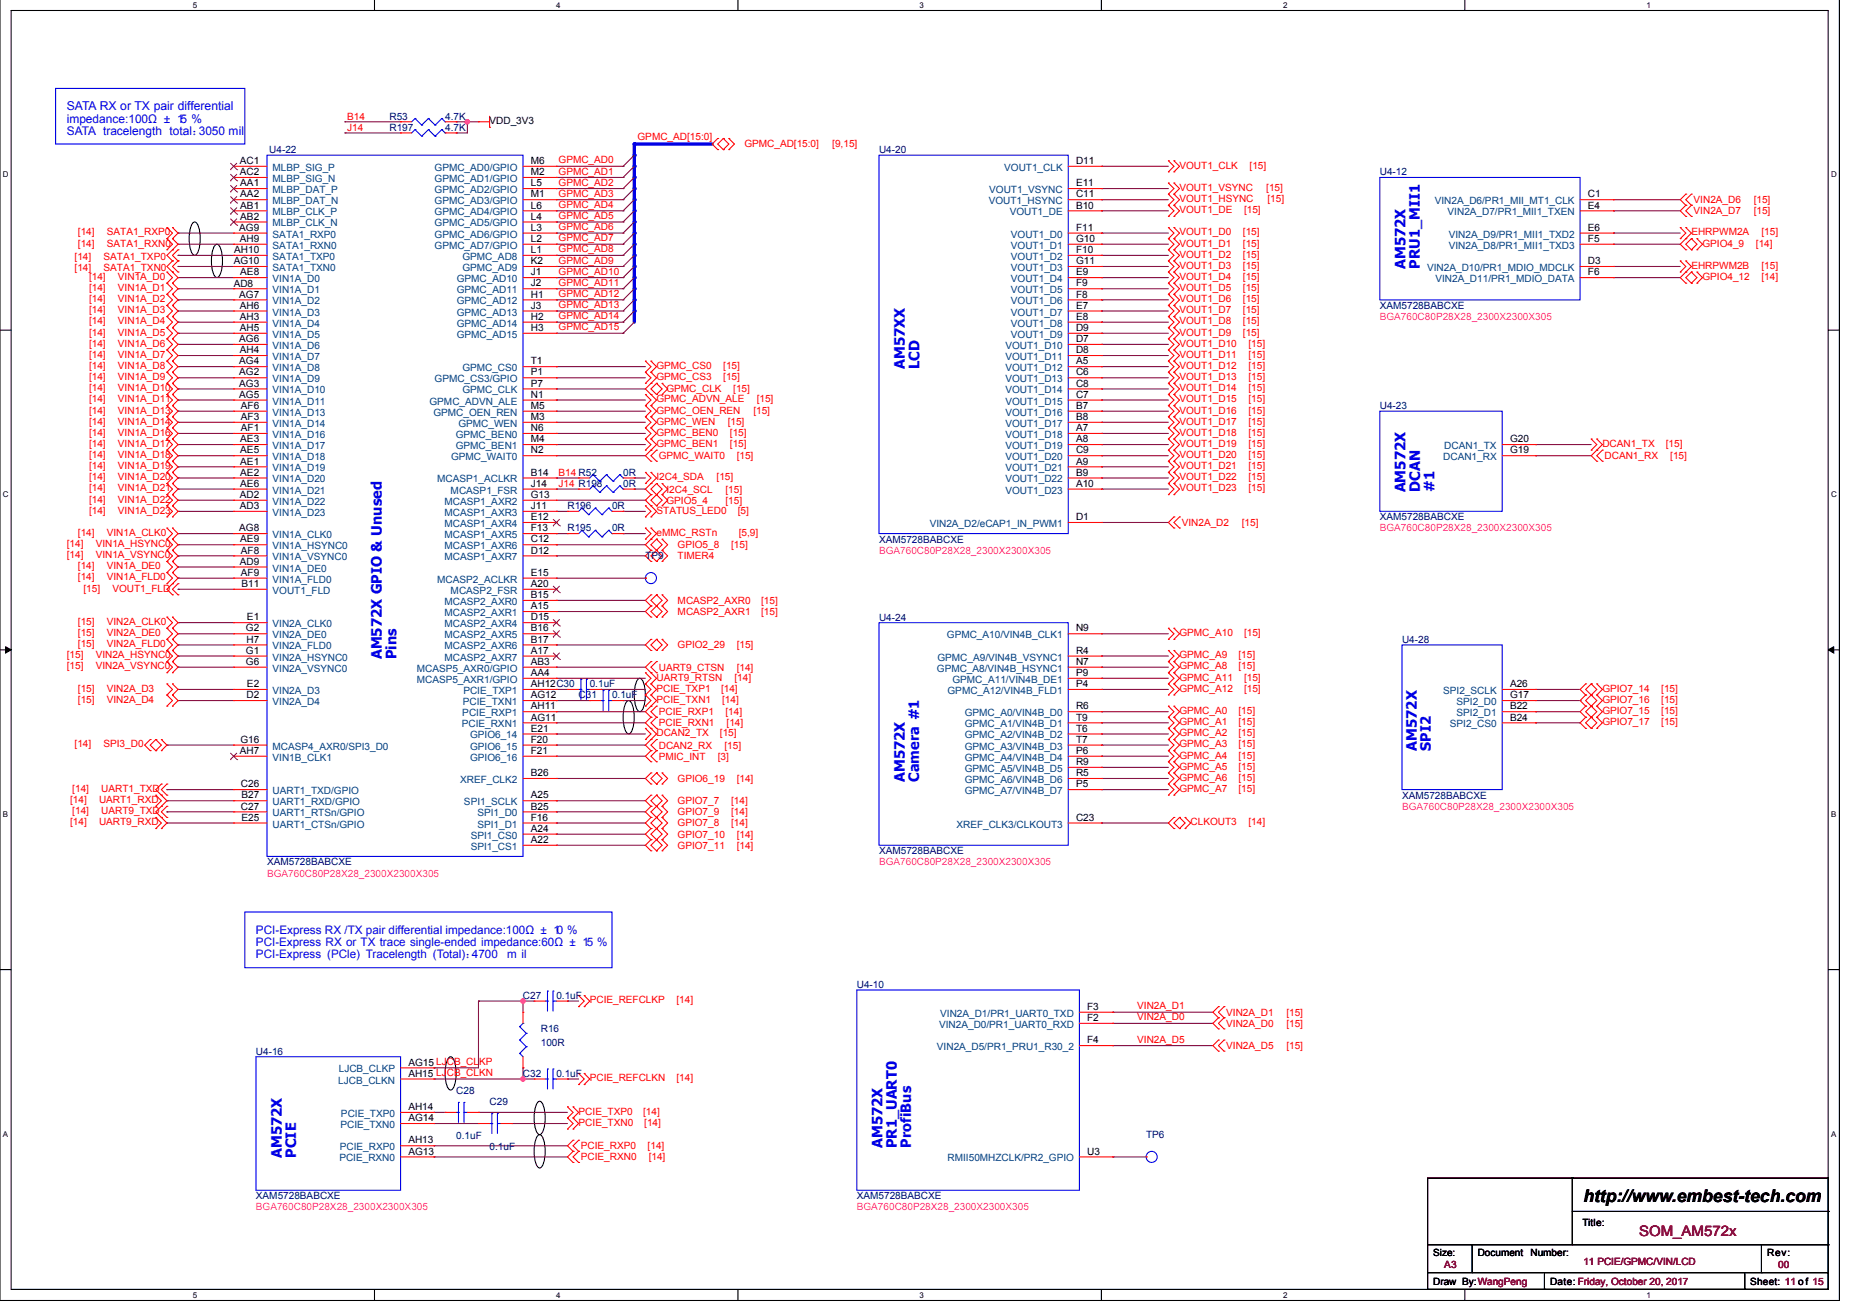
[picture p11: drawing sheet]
<svg xmlns="http://www.w3.org/2000/svg" width="297mm" height="210mm" viewBox="0 0 297 210" stroke-linecap="round" stroke-linejoin="round" font-family="sans-serif">
<defs><g id="words">
<text font-size="2.8" x="253" y="192">http://www.embest-tech.com</text>
<g font-size="2.3" fill="#00f">
<text x="224.6" y="42.9" transform="rotate(-90 224.6 42.9)">AM572X</text>
<text x="226.9" y="42.9" transform="rotate(-90 226.9 42.9)">PRU1_MII1</text>
<text x="144.6" y="58.9" transform="rotate(-90 144.6 58.9)">AM57XX</text>
<text x="146.9" y="58.9" transform="rotate(-90 146.9 58.9)">LCD</text>
<text x="224.6" y="78.7" transform="rotate(-90 224.6 78.7)">AM572X</text>
<text x="226.9" y="78.7" transform="rotate(-90 226.9 78.7)">DCAN</text>
<text x="229.2" y="78.7" transform="rotate(-90 229.2 78.7)">#1</text>
<text x="61" y="105.3" transform="rotate(-90 61 105.3)">AM572X GPIO &amp; Unused</text>
<text x="63.3" y="105.3" transform="rotate(-90 63.3 105.3)">Pins</text>
<text x="226.4" y="119.9" transform="rotate(-90 226.4 119.9)">AM572X</text>
<text x="228.6" y="119.9" transform="rotate(-90 228.6 119.9)">SPI2</text>
<text x="144.6" y="124.9" transform="rotate(-90 144.6 124.9)">AM572X</text>
<text x="146.9" y="124.9" transform="rotate(-90 146.9 124.9)">Camera #1</text>
<text x="45" y="185" transform="rotate(-90 45 185)">AM572X</text>
<text x="47.3" y="185" transform="rotate(-90 47.3 185)">PCIE</text>
<text x="141" y="183.4" transform="rotate(-90 141 183.4)">AM572X</text>
<text x="143.3" y="183.4" transform="rotate(-90 143.3 183.4)">PR1_UART0</text>
<text x="145.6" y="183.4" transform="rotate(-90 145.6 183.4)">ProfiBus</text>
</g>
<text font-size="2.3" fill="#800000" x="261.9" y="197.4">SOM_AM572x</text>
<g font-size="1.9" fill="#00f">
<text x="10.7" y="17.6">SATA RX or TX pair differential</text>
<text x="10.7" y="19.6">impedance:100Ω ± 15 %</text>
<text x="10.7" y="21.6">SATA tracelength total：3050 m il</text>
<text x="40.9" y="149.1">PCI-Express RX /TX pair differential impedance:100Ω ± 10 %</text>
<text x="40.9" y="151.1">PCI-Express RX or TX trace single-ended impedance:60Ω ± 15 %</text>
<text x="40.9" y="153">PCI-Express (PCle) Tracelength (Total)：4700</text>
<text x="81" y="153">m il</text>
</g>
<g font-size="1.6" fill="#f00">
<text x="55.5" y="19.1">B14</text>
<text x="55.5" y="20.9">J14</text>
<text x="101.9" y="22.4">GPMC_AD[15:0]</text>
<text x="118.9" y="23.6">GPMC_AD[15:0]</text>
<text x="133" y="23.6">[9,15]</text>
<text x="89.3" y="26.1">GPMC_AD0</text>
<text x="89.3" y="27.9">GPMC_AD1</text>
<text x="89.3" y="29.7">GPMC_AD2</text>
<text x="188.5" y="26.9">VOUT1_CLK</text>
<text x="199.7" y="26.9">[15]</text>
<text x="89.3" y="31.4">GPMC_AD3</text>
<text x="89.3" y="33.2">GPMC_AD4</text>
<text x="89.3" y="35">GPMC_AD5</text>
<text x="188.5" y="30.5">VOUT1_VSYNC</text>
<text x="188.5" y="32.3">VOUT1_HSYNC</text>
<text x="188.5" y="34.1">VOUT1_DE</text>
<text x="198.8" y="34.1">[15]</text>
<text x="202.3" y="30.5">[15]</text>
<text x="202.5" y="32.3">[15]</text>
<text x="270.6" y="32.5">VIN2A_D6</text>
<text x="270.6" y="34.2">VIN2A_D7</text>
<text x="280.2" y="32.5">[15]</text>
<text x="280.2" y="34.2">[15]</text>
<text x="11.9" y="41.5">[14]</text>
<text x="12.4" y="39.4">[14]</text>
<text x="12.4" y="37.6">[14]</text>
<text x="16.5" y="41.5">SATA1_TXP0</text>
<text x="17.1" y="39.4">SATA1_RXN0</text>
<text x="17.1" y="37.6">SATA1_RXP0</text>
<text x="89.3" y="36.8">GPMC_AD6</text>
<text x="89.3" y="38.5">GPMC_AD7</text>
<text x="89.3" y="40.3">GPMC_AD8</text>
<text x="188.5" y="37.6">VOUT1_D0</text>
<text x="188.5" y="39.4">VOUT1_D1</text>
<text x="188.5" y="41.2">VOUT1_D2</text>
<text x="198.6" y="37.6">[15]</text>
<text x="198.6" y="39.4">[15]</text>
<text x="198.6" y="41.2">[15]</text>
<text x="270.3" y="37.6">EHRPWM2A</text>
<text x="272" y="39.4">GPIO4_9</text>
<text x="280.6" y="39.4">[14]</text>
<text x="281.5" y="37.6">[15]</text>
<text x="11.9" y="43.3">[14]</text>
<text x="14.2" y="44.7">[14]</text>
<text x="14.2" y="46.5">[14]</text>
<text x="16.5" y="43.3">SATA1_TXN0</text>
<text x="18.8" y="44.7">VIN1A_D0</text>
<text x="18.8" y="46.5">VIN1A_D1</text>
<text x="89.3" y="42.1">GPMC_AD9</text>
<text x="89.3" y="43.9">GPMC_AD10</text>
<text x="89.3" y="45.7">GPMC_AD11</text>
<text x="89.3" y="47.4">GPMC_AD12</text>
<text x="188.5" y="42.9">VOUT1_D3</text>
<text x="188.5" y="44.7">VOUT1_D4</text>
<text x="188.5" y="46.5">VOUT1_D5</text>
<text x="198.6" y="42.9">[15]</text>
<text x="198.6" y="44.7">[15]</text>
<text x="198.6" y="46.5">[15]</text>
<text x="270.3" y="42.9">EHRPWM2B</text>
<text x="272" y="44.7">GPIO4_12</text>
<text x="281.5" y="42.9">[15]</text>
<text x="281.5" y="44.7">[14]</text>
<text x="14.2" y="48.3">[14]</text>
<text x="14.2" y="50.1">[14]</text>
<text x="14.2" y="51.8">[14]</text>
<text x="14.2" y="53.6">[14]</text>
<text x="18.8" y="48.3">VIN1A_D2</text>
<text x="18.8" y="50.1">VIN1A_D3</text>
<text x="18.8" y="51.8">VIN1A_D4</text>
<text x="18.8" y="53.6">VIN1A_D5</text>
<text x="89.3" y="49.2">GPMC_AD13</text>
<text x="89.3" y="51">GPMC_AD14</text>
<text x="89.3" y="52.8">GPMC_AD15</text>
<text x="188.5" y="48.3">VOUT1_D6</text>
<text x="188.5" y="50.1">VOUT1_D7</text>
<text x="188.5" y="51.8">VOUT1_D8</text>
<text x="188.5" y="53.6">VOUT1_D9</text>
<text x="198.6" y="48.3">[15]</text>
<text x="198.6" y="50.1">[15]</text>
<text x="198.6" y="51.8">[15]</text>
<text x="198.6" y="53.6">[15]</text>
<text x="14.2" y="55.4">[14]</text>
<text x="14.2" y="57.2">[14]</text>
<text x="14.2" y="58.9">[14]</text>
<text x="18.8" y="55.4">VIN1A_D6</text>
<text x="18.8" y="57.2">VIN1A_D7</text>
<text x="18.8" y="58.9">VIN1A_D8</text>
<text x="104.9" y="58.9">GPMC_CS0</text>
<text x="115.6" y="58.9">[15]</text>
<text x="188.5" y="55.4">VOUT1_D10</text>
<text x="188.5" y="57.2">VOUT1_D11</text>
<text x="188.5" y="58.9">VOUT1_D12</text>
<text x="199.5" y="55.4">[15]</text>
<text x="199.5" y="57.2">[15]</text>
<text x="199.5" y="58.9">[15]</text>
<text x="14.2" y="60.7">[14]</text>
<text x="14.2" y="62.5">[14]</text>
<text x="14.2" y="64.3">[14]</text>
<text x="18.8" y="60.7">VIN1A_D9</text>
<text x="18.8" y="62.5">VIN1A_D10</text>
<text x="18.8" y="64.3">VIN1A_D11</text>
<text x="104.9" y="60.7">GPMC_CS3</text>
<text x="104.9" y="64.3">GPMC_ADVN_ALE</text>
<text x="106.5" y="62.7">GPMC_CLK</text>
<text x="115.6" y="60.7">[15]</text>
<text x="117.2" y="62.7">[15]</text>
<text x="120.9" y="64.3">[15]</text>
<text x="188.5" y="60.7">VOUT1_D13</text>
<text x="188.5" y="62.5">VOUT1_D14</text>
<text x="188.5" y="64.3">VOUT1_D15</text>
<text x="199.5" y="60.7">[15]</text>
<text x="199.5" y="62.5">[15]</text>
<text x="199.5" y="64.3">[15]</text>
<text x="14.2" y="66.1">[14]</text>
<text x="14.2" y="67.8">[14]</text>
<text x="14.2" y="69.6">[14]</text>
<text x="14.2" y="71.4">[14]</text>
<text x="18.8" y="66.1">VIN1A_D13</text>
<text x="18.8" y="67.8">VIN1A_D14</text>
<text x="18.8" y="69.6">VIN1A_D16</text>
<text x="18.8" y="71.4">VIN1A_D17</text>
<text x="104.9" y="66.1">GPMC_OEN_REN</text>
<text x="104.9" y="67.8">GPMC_WEN</text>
<text x="104.9" y="69.6">GPMC_BEN0</text>
<text x="104.9" y="71.4">GPMC_BEN1</text>
<text x="116.3" y="67.8">[15]</text>
<text x="116.6" y="69.6">[15]</text>
<text x="116.6" y="71.4">[15]</text>
<text x="120.4" y="66.1">[15]</text>
<text x="188.5" y="66.1">VOUT1_D16</text>
<text x="188.5" y="67.8">VOUT1_D17</text>
<text x="188.5" y="69.6">VOUT1_D18</text>
<text x="188.5" y="71.4">VOUT1_D19</text>
<text x="199.5" y="66.1">[15]</text>
<text x="199.5" y="67.8">[15]</text>
<text x="199.5" y="69.6">[15]</text>
<text x="199.5" y="71.4">[15]</text>
<text x="256" y="71.4">DCAN1_TX</text>
<text x="266.2" y="71.4">[15]</text>
<text x="14.2" y="73.2">[14]</text>
<text x="14.2" y="74.9">[14]</text>
<text x="14.2" y="76.7">[14]</text>
<text x="18.8" y="73.2">VIN1A_D18</text>
<text x="18.8" y="74.9">VIN1A_D19</text>
<text x="18.8" y="76.7">VIN1A_D20</text>
<text x="89.3" y="76">B14 R52</text>
<text x="89.3" y="77.8">J14 R198</text>
<text x="104.9" y="76.7">I2C4_SDA</text>
<text x="105.3" y="73.3">GPMC_WAIT0</text>
<text x="114.5" y="76.7">[15]</text>
<text x="117.7" y="73.3">[15]</text>
<text x="188.5" y="73.2">VOUT1_D20</text>
<text x="188.5" y="74.9">VOUT1_D21</text>
<text x="188.5" y="76.7">VOUT1_D22</text>
<text x="199.5" y="73.2">[15]</text>
<text x="199.5" y="74.9">[15]</text>
<text x="199.5" y="76.7">[15]</text>
<text x="256.4" y="73.3">DCAN1_RX</text>
<text x="266.9" y="73.3">[15]</text>
<text x="14.2" y="78.5">[14]</text>
<text x="14.2" y="80.3">[14]</text>
<text x="14.2" y="82.1">[14]</text>
<text x="18.8" y="78.5">VIN1A_D21</text>
<text x="18.8" y="80.3">VIN1A_D22</text>
<text x="18.8" y="82.1">VIN1A_D23</text>
<text x="104.9" y="82.1">STATUS_LED0</text>
<text x="106.5" y="78.7">I2C4_SCL</text>
<text x="106.5" y="80.5">GPIO5_4</text>
<text x="115.9" y="78.7">[15]</text>
<text x="115.9" y="80.5">[15]</text>
<text x="117.9" y="82.1">[5]</text>
<text x="188.5" y="78.5">VOUT1_D23</text>
<text x="199.5" y="78.5">[15]</text>
<text x="10.7" y="87.4">[14]</text>
<text x="10.7" y="89.2">[14]</text>
<text x="12.4" y="85.6">[14]</text>
<text x="15.3" y="87.4">VIN1A_HSYNC0</text>
<text x="15.3" y="89.2">VIN1A_VSYNC0</text>
<text x="17.1" y="85.6">VIN1A_CLK0</text>
<text x="104.9" y="85.6">eMMC_RSTn</text>
<text x="108.3" y="87.6">GPIO5_8</text>
<text x="108.3" y="89.3">TIMER4</text>
<text x="116.8" y="87.6">[15]</text>
<text x="118.1" y="85.6">[5,9]</text>
<text x="188.8" y="84">VIN2A_D2</text>
<text x="198.4" y="84">[15]</text>
<text x="12.4" y="90.9">[14]</text>
<text x="12.4" y="92.7">[14]</text>
<text x="13.3" y="94.5">[15]</text>
<text x="17.1" y="90.9">VIN1A_DE0</text>
<text x="17.1" y="92.7">VIN1A_FLD0</text>
<text x="18" y="94.5">VOUT1_FLD</text>
<text x="12.4" y="99.8">[15]</text>
<text x="12.4" y="101.6">[15]</text>
<text x="17.1" y="99.8">VIN2A_CLK0</text>
<text x="17.1" y="101.6">VIN2A_DE0</text>
<text x="108.3" y="96.5">MCASP2_AXR0</text>
<text x="108.3" y="98.2">MCASP2_AXR1</text>
<text x="121.6" y="96.5">[15]</text>
<text x="121.6" y="98.2">[15]</text>
<text x="188.5" y="101.6">GPMC_A10</text>
<text x="198.8" y="101.6">[15]</text>
<text x="10.7" y="105.2">[15]</text>
<text x="10.7" y="106.9">[15]</text>
<text x="12.4" y="103.4">[15]</text>
<text x="15.3" y="105.2">VIN2A_HSYNC0</text>
<text x="15.3" y="106.9">VIN2A_VSYNC0</text>
<text x="17.1" y="103.4">VIN2A_FLD0</text>
<text x="105.3" y="107.1">UART9_CTSN</text>
<text x="108.3" y="103.6">GPIO2_29</text>
<text x="117.7" y="103.6">[15]</text>
<text x="117.7" y="107.1">[14]</text>
<text x="188.5" y="106.9">GPMC_A8</text>
<text x="188.5" y="105.2">GPMC_A9</text>
<text x="197.9" y="106.9">[15]</text>
<text x="197.9" y="105.2">[15]</text>
<text x="12.4" y="110.5">[15]</text>
<text x="12.4" y="112.3">[15]</text>
<text x="17.1" y="110.5">VIN2A_D3</text>
<text x="17.1" y="112.3">VIN2A_D4</text>
<text x="104.9" y="108.7">UART9_RTSN</text>
<text x="104.9" y="110.5">PCIE_TXP1</text>
<text x="104.9" y="112.3">PCIE_TXN1</text>
<text x="115.2" y="110.5">[14]</text>
<text x="115.4" y="112.3">[14]</text>
<text x="117.3" y="108.7">[14]</text>
<text x="188.5" y="110.5">GPMC_A12</text>
<text x="188.5" y="108.7">GPMC_A11</text>
<text x="198.8" y="110.5">[15]</text>
<text x="198.8" y="108.7">[15]</text>
<text x="256" y="110.5">GPIO7_14</text>
<text x="256" y="112.3">GPIO7_16</text>
<text x="265.5" y="110.5">[15]</text>
<text x="265.5" y="112.3">[15]</text>
<text x="11.9" y="119.4">[14]</text>
<text x="16.5" y="119.4">SPI3_D0</text>
<text x="104.9" y="117.6">DCAN2_TX</text>
<text x="105.3" y="114.2">PCIE_RXP1</text>
<text x="105.3" y="116">PCIE_RXN1</text>
<text x="105.3" y="119.6">DCAN2_RX</text>
<text x="115" y="117.6">[15]</text>
<text x="115.7" y="119.6">[15]</text>
<text x="115.9" y="114.2">[14]</text>
<text x="116.1" y="116">[14]</text>
<text x="188.5" y="114.1">GPMC_A0</text>
<text x="188.5" y="115.8">GPMC_A1</text>
<text x="188.5" y="117.6">GPMC_A2</text>
<text x="188.5" y="119.4">GPMC_A3</text>
<text x="197.9" y="114.1">[15]</text>
<text x="197.9" y="115.8">[15]</text>
<text x="197.9" y="117.6">[15]</text>
<text x="197.9" y="119.4">[15]</text>
<text x="256" y="115.8">GPIO7_17</text>
<text x="256" y="114.1">GPIO7_15</text>
<text x="265.5" y="115.8">[15]</text>
<text x="265.5" y="114.1">[15]</text>
<text x="105.3" y="121.4">PMIC_INT</text>
<text x="108.3" y="124.9">GPIO6_19</text>
<text x="114.7" y="121.4">[3]</text>
<text x="117.7" y="124.9">[14]</text>
<text x="188.5" y="121.2">GPMC_A4</text>
<text x="188.5" y="123">GPMC_A5</text>
<text x="188.5" y="124.7">GPMC_A6</text>
<text x="197.9" y="121.2">[15]</text>
<text x="197.9" y="123">[15]</text>
<text x="197.9" y="124.7">[15]</text>
<text x="11.2" y="128.3">[14]</text>
<text x="11.2" y="131.8">[14]</text>
<text x="11.6" y="126.5">[14]</text>
<text x="11.6" y="130.1">[14]</text>
<text x="15.8" y="128.3">UART1_RXD</text>
<text x="15.8" y="131.8">UART9_RXD</text>
<text x="16.2" y="126.5">UART1_TXD</text>
<text x="16.2" y="130.1">UART9_TXD</text>
<text x="108.3" y="128.5">GPIO7_7</text>
<text x="108.3" y="130.2">GPIO7_9</text>
<text x="116.8" y="128.5">[14]</text>
<text x="116.8" y="130.2">[14]</text>
<text x="188.5" y="126.5">GPMC_A7</text>
<text x="190.2" y="131.8">CLKOUT3</text>
<text x="197.9" y="126.5">[15]</text>
<text x="199.5" y="131.8">[14]</text>
<text x="108.3" y="132">GPIO7_8</text>
<text x="108.3" y="133.8">GPIO7_10</text>
<text x="108.3" y="135.6">GPIO7_11</text>
<text x="116.8" y="132">[14]</text>
<text x="117.7" y="133.8">[14]</text>
<text x="117.7" y="135.6">[14]</text>
<text x="94.2" y="160.3">PCIE_REFCLKP</text>
<text x="108.1" y="160.3">[14]</text>
<text x="181.7" y="161.2">VIN2A_D1</text>
<text x="181.7" y="163">VIN2A_D0</text>
<text x="181.7" y="166.6">VIN2A_D5</text>
<text x="195.9" y="162.2">VIN2A_D1</text>
<text x="195.9" y="164">VIN2A_D0</text>
<text x="195.9" y="167.6">VIN2A_D5</text>
<text x="205.5" y="162.2">[15]</text>
<text x="205.5" y="164">[15]</text>
<text x="205.5" y="167.6">[15]</text>
<text x="94.2" y="172.7">PCIE_REFCLKN</text>
<text x="108.1" y="172.7">[14]</text>
<text x="92.5" y="178.1">PCIE_TXP0</text>
<text x="92.5" y="179.8">PCIE_TXN0</text>
<text x="102.8" y="178.1">[14]</text>
<text x="102.9" y="179.8">[14]</text>
<text x="92.8" y="183.6">PCIE_RXP0</text>
<text x="92.8" y="185.4">PCIE_RXN0</text>
<text x="103.5" y="183.6">[14]</text>
<text x="103.7" y="185.4">[14]</text>
</g>
<g font-size="1.6" fill="#000080">
<text x="62.2" y="19.1">R53</text>
<text x="62.2" y="20.9">R197</text>
<text x="71.1" y="19.1">4.7K</text>
<text x="71.1" y="20.9">4.7K</text>
<text x="43" y="24.5">U4-22</text>
<text x="140.5" y="24.5">U4-20</text>
<text x="220.5" y="28">U4-12</text>
<text x="220.5" y="49.3">XAM5728BABCXE</text>
<text x="220.5" y="65.3">U4-23</text>
<text x="99.6" y="77.8">0R</text>
<text x="99.6" y="76">0R</text>
<text x="90.7" y="81.3">R196</text>
<text x="97.8" y="81.3">0R</text>
<text x="220.5" y="83.1">XAM5728BABCXE</text>
<text x="90.7" y="84.9">R195</text>
<text x="97.8" y="84.9">0R</text>
<text x="103.1" y="89.3">TP9</text>
<text x="140.5" y="86.7">XAM5728BABCXE</text>
<text x="140.5" y="99.1">U4-24</text>
<text x="224" y="102.7">U4-28</text>
<text x="92.5" y="111.6">C31</text>
<text x="94.2" y="109.8">0.1uF</text>
<text x="97.8" y="111.6">0.1uF</text>
<text x="224" y="127.6">XAM5728BABCXE</text>
<text x="140.5" y="136.5">XAM5728BABCXE</text>
<text x="42.7" y="138.2">XAM5728BABCXE</text>
<text x="83.6" y="159.6">C27</text>
<text x="88.9" y="159.6">0.1uF</text>
<text x="136.9" y="157.8">U4-10</text>
<text x="86.4" y="164.9">R16</text>
<text x="86.4" y="167.1">100R</text>
<text x="40.9" y="168.5">U4-16</text>
<text x="83.6" y="172">C32</text>
<text x="88.9" y="172">0.1uF</text>
<text x="72.9" y="174.7">C28</text>
<text x="78.2" y="176.5">C29</text>
<text x="72.9" y="182">0.1uF</text>
<text x="78.2" y="183.8">0.1uF</text>
<text x="183.1" y="181.8">TP6</text>
<text x="40.9" y="191.6">XAM5728BABCXE</text>
<text x="136.9" y="191.6">XAM5728BABCXE</text>
</g>
<g font-size="1.6">
<text x="78.2" y="19.8">VDD_3V3</text>
<text x="38.3" y="26.2">AC1</text>
<text x="38.3" y="28">AC2</text>
<text x="38.4" y="29.8">AA1</text>
<text x="84.8" y="26.2">M6</text>
<text x="84.8" y="28">M2</text>
<text x="84.8" y="29.8">L5</text>
<text x="171.9" y="26.2">D11</text>
<text x="171.9" y="29.8">E11</text>
<text x="38.4" y="31.5">AA2</text>
<text x="38.4" y="33.3">AB1</text>
<text x="38.4" y="35.1">AB2</text>
<text x="84.8" y="31.5">M1</text>
<text x="84.8" y="33.3">L6</text>
<text x="84.8" y="35.1">L4</text>
<text x="171.9" y="31.5">C11</text>
<text x="171.9" y="33.3">B10</text>
<text x="253.7" y="31.5">C1</text>
<text x="253.7" y="33.3">E4</text>
<text x="37.4" y="40.4">AH10</text>
<text x="38.2" y="36.9">AG9</text>
<text x="38.3" y="38.6">AH9</text>
<text x="84.8" y="36.9">L3</text>
<text x="84.8" y="38.6">L2</text>
<text x="84.8" y="40.4">L1</text>
<text x="171.9" y="36.9">F11</text>
<text x="171.9" y="38.6">G10</text>
<text x="171.9" y="40.4">F10</text>
<text x="253.7" y="38.6">F5</text>
<text x="253.7" y="36.9">E6</text>
<text x="37.3" y="42.2">AG10</text>
<text x="37.3" y="45.8">AD8</text>
<text x="38.2" y="47.5">AG7</text>
<text x="38.4" y="44">AE8</text>
<text x="84.8" y="45.8">J2</text>
<text x="84.8" y="47.5">H1</text>
<text x="84.8" y="44">J1</text>
<text x="84.8" y="42.2">K2</text>
<text x="171.9" y="42.2">G11</text>
<text x="171.9" y="44">E9</text>
<text x="171.9" y="45.8">F9</text>
<text x="171.9" y="47.5">F8</text>
<text x="253.7" y="42.2">D3</text>
<text x="253.7" y="44">F6</text>
<text x="38.3" y="51.1">AH3</text>
<text x="38.3" y="52.9">AH5</text>
<text x="38.3" y="49.3">AH6</text>
<text x="84.8" y="49.3">J3</text>
<text x="84.8" y="51.1">H2</text>
<text x="84.8" y="52.9">H3</text>
<text x="171.9" y="49.3">E7</text>
<text x="171.9" y="51.1">E8</text>
<text x="171.9" y="52.9">D9</text>
<text x="38.2" y="60">AG2</text>
<text x="38.2" y="58.2">AG4</text>
<text x="38.2" y="54.6">AG6</text>
<text x="38.3" y="56.4">AH4</text>
<text x="84.8" y="58.2">T1</text>
<text x="84.8" y="60">P1</text>
<text x="171.9" y="54.6">D7</text>
<text x="171.9" y="56.4">D8</text>
<text x="171.9" y="58.2">A5</text>
<text x="171.9" y="60">C6</text>
<text x="38.2" y="61.8">AG3</text>
<text x="38.2" y="63.5">AG5</text>
<text x="38.5" y="65.3">AF6</text>
<text x="84.8" y="61.8">P7</text>
<text x="84.8" y="63.5">N1</text>
<text x="84.8" y="65.3">M5</text>
<text x="171.9" y="61.8">C8</text>
<text x="171.9" y="63.5">C7</text>
<text x="171.9" y="65.3">B7</text>
<text x="38.4" y="70.6">AE3</text>
<text x="38.5" y="67.1">AF3</text>
<text x="38.5" y="68.9">AF1</text>
<text x="84.8" y="67.1">M3</text>
<text x="84.8" y="68.9">N6</text>
<text x="84.8" y="70.6">M4</text>
<text x="171.9" y="67.1">B8</text>
<text x="171.9" y="68.9">A7</text>
<text x="171.9" y="70.6">A8</text>
<text x="241.3" y="70.6">G20</text>
<text x="38.4" y="74.2">AE1</text>
<text x="38.4" y="76">AE2</text>
<text x="38.4" y="72.4">AE5</text>
<text x="38.4" y="77.8">AE6</text>
<text x="84.8" y="72.4">N2</text>
<text x="84.8" y="76">B14</text>
<text x="84.8" y="77.8">J14</text>
<text x="171.9" y="72.4">C9</text>
<text x="171.9" y="74.2">A9</text>
<text x="171.9" y="76">B9</text>
<text x="171.9" y="77.8">A10</text>
<text x="241.3" y="72.4">G19</text>
<text x="38.3" y="79.5">AD2</text>
<text x="38.3" y="81.3">AD3</text>
<text x="84.8" y="79.5">G13</text>
<text x="84.8" y="81.3">J11</text>
<text x="84.8" y="83.1">E12</text>
<text x="171.9" y="83.1">D1</text>
<text x="38.2" y="84.9">AG8</text>
<text x="38.4" y="86.6">AE9</text>
<text x="38.5" y="88.4">AF8</text>
<text x="84.8" y="84.9">F13</text>
<text x="84.8" y="86.6">C12</text>
<text x="84.8" y="88.4">D12</text>
<text x="38.3" y="90.2">AD9</text>
<text x="38.5" y="92">AF9</text>
<text x="38.6" y="93.8">B11</text>
<text x="84.8" y="92">E15</text>
<text x="84.8" y="93.8">A20</text>
<text x="84.8" y="95.5">B15</text>
<text x="39.3" y="100.9">G2</text>
<text x="39.5" y="99.1">E1</text>
<text x="84.8" y="97.3">A15</text>
<text x="84.8" y="99.1">D15</text>
<text x="84.8" y="100.9">B16</text>
<text x="171.9" y="100.9">N9</text>
<text x="39.3" y="106.2">G6</text>
<text x="39.3" y="104.4">G1</text>
<text x="39.4" y="102.7">H7</text>
<text x="84.8" y="102.7">B17</text>
<text x="84.8" y="104.4">A17</text>
<text x="84.8" y="106.2">AB3</text>
<text x="84.8" y="108">AA4</text>
<text x="171.9" y="106.2">N7</text>
<text x="171.9" y="104.4">R4</text>
<text x="171.9" y="108">P9</text>
<text x="39.4" y="111.5">D2</text>
<text x="39.5" y="109.8">E2</text>
<text x="84.8" y="109.8">AH12C30</text>
<text x="84.8" y="111.5">AG12</text>
<text x="84.8" y="113.3">AH11</text>
<text x="171.9" y="113.3">R6</text>
<text x="171.9" y="109.8">P4</text>
<text x="241.3" y="109.8">A26</text>
<text x="241.3" y="111.5">G17</text>
<text x="241.3" y="113.3">B22</text>
<text x="38.4" y="118.7">G16</text>
<text x="84.8" y="116.9">E21</text>
<text x="84.8" y="118.7">F20</text>
<text x="84.8" y="115.1">AG11</text>
<text x="171.9" y="115.1">T9</text>
<text x="171.9" y="116.9">T6</text>
<text x="171.9" y="118.7">T7</text>
<text x="241.3" y="115.1">B24</text>
<text x="38.3" y="120.4">AH7</text>
<text x="38.5" y="125.8">C26</text>
<text x="84.8" y="120.4">F21</text>
<text x="84.8" y="124">B26</text>
<text x="171.9" y="120.4">P6</text>
<text x="171.9" y="122.2">R9</text>
<text x="171.9" y="124">R5</text>
<text x="171.9" y="125.8">P5</text>
<text x="38.5" y="129.3">C27</text>
<text x="38.6" y="127.5">B27</text>
<text x="38.6" y="131.1">E25</text>
<text x="84.8" y="127.5">A25</text>
<text x="84.8" y="129.3">B25</text>
<text x="84.8" y="131.1">F16</text>
<text x="171.9" y="131.1">C23</text>
<text x="84.8" y="132.9">A24</text>
<text x="84.8" y="134.7">A22</text>
<text x="173.7" y="161.3">F3</text>
<text x="173.7" y="163.1">F2</text>
<text x="173.7" y="166.7">F4</text>
<text x="65.3" y="170.2">AG15 LJCB_CLKP</text>
<text x="65.3" y="172">AH15 LJCB_CLKN</text>
<text x="65.3" y="177.3">AH14</text>
<text x="65.3" y="179.1">AG14</text>
<text x="65.3" y="182.7">AH13</text>
<text x="65.3" y="184.4">AG13</text>
<text x="173.7" y="184.4">U3</text>
<text x="252.8" y="195.8">Title:</text>
<text x="229" y="200.6">Size:</text>
<text x="236.1" y="200.7">Document</text>
<text x="244.6" y="200.7">Number:</text>
<text x="282.3" y="200.7">Rev:</text>
<text x="229" y="205.3">Draw By:WangPeng</text>
<text x="247.7" y="205.3">Date: Friday, October 20, 2017</text>
<text x="279.7" y="205.3">Sheet: 11 of 15</text>
</g>
<g font-size="1.6" fill="#004080">
<text x="43.6" y="27.3">MLBP_SIG_P</text>
<text x="43.6" y="29.1">MLBP_SIG_N</text>
<text x="69.4" y="27.3">GPMC_AD0/GPIO</text>
<text x="69.4" y="29.1">GPMC_AD1/GPIO</text>
<text x="160.5" y="27.3">VOUT1_CLK</text>
<text x="43.6" y="30.8">MLBP_DAT_P</text>
<text x="43.6" y="32.6">MLBP_DAT_N</text>
<text x="43.6" y="34.4">MLBP_CLK_P</text>
<text x="69.4" y="30.8">GPMC_AD2/GPIO</text>
<text x="69.4" y="32.6">GPMC_AD3/GPIO</text>
<text x="69.4" y="34.4">GPMC_AD4/GPIO</text>
<text x="158" y="32.6">VOUT1_HSYNC</text>
<text x="158.1" y="30.8">VOUT1_VSYNC</text>
<text x="161.4" y="34.4">VOUT1_DE</text>
<text x="229.3" y="32.6">VIN2A_D6/PR1_MII_MT1_CLK</text>
<text x="231.3" y="34.4">VIN2A_D7/PR1_MII1_TXEN</text>
<text x="43.6" y="38">SATA1_RXP0</text>
<text x="43.6" y="39.7">SATA1_RXN0</text>
<text x="43.6" y="41.5">SATA1_TXP0</text>
<text x="43.6" y="36.2">MLBP_CLK_N</text>
<text x="69.4" y="36.2">GPMC_AD5/GPIO</text>
<text x="69.4" y="38">GPMC_AD6/GPIO</text>
<text x="69.4" y="39.7">GPMC_AD7/GPIO</text>
<text x="73.9" y="41.5">GPMC_AD8</text>
<text x="161.5" y="38">VOUT1_D0</text>
<text x="161.5" y="39.7">VOUT1_D1</text>
<text x="161.5" y="41.5">VOUT1_D2</text>
<text x="231.5" y="39.7">VIN2A_D8/PR1_MII1_TXD3</text>
<text x="231.5" y="38">VIN2A_D9/PR1_MII1_TXD2</text>
<text x="43.6" y="43.3">SATA1_TXN0</text>
<text x="43.6" y="46.8">VIN1A_D1</text>
<text x="43.6" y="45.1">VIN1A_D0</text>
<text x="73" y="46.8">GPMC_AD11</text>
<text x="73" y="45.1">GPMC_AD10</text>
<text x="73.9" y="43.3">GPMC_AD9</text>
<text x="161.5" y="43.3">VOUT1_D3</text>
<text x="161.5" y="45.1">VOUT1_D4</text>
<text x="161.5" y="46.8">VOUT1_D5</text>
<text x="228" y="43.3">VIN2A_D10/PR1_MDIO_MDCLK</text>
<text x="229.4" y="45.1">VIN2A_D11/PR1_MDIO_DATA</text>
<text x="43.6" y="48.6">VIN1A_D2</text>
<text x="43.6" y="52.2">VIN1A_D4</text>
<text x="43.6" y="54">VIN1A_D5</text>
<text x="43.6" y="50.4">VIN1A_D3</text>
<text x="73" y="48.6">GPMC_AD12</text>
<text x="73" y="50.4">GPMC_AD13</text>
<text x="73" y="52.2">GPMC_AD14</text>
<text x="73" y="54">GPMC_AD15</text>
<text x="161.5" y="48.6">VOUT1_D6</text>
<text x="161.5" y="50.4">VOUT1_D7</text>
<text x="161.5" y="52.2">VOUT1_D8</text>
<text x="161.5" y="54">VOUT1_D9</text>
<text x="43.6" y="59.3">VIN1A_D8</text>
<text x="43.6" y="55.7">VIN1A_D6</text>
<text x="43.6" y="57.5">VIN1A_D7</text>
<text x="73.9" y="59.3">GPMC_CS0</text>
<text x="160.6" y="55.7">VOUT1_D10</text>
<text x="160.6" y="57.5">VOUT1_D11</text>
<text x="160.6" y="59.3">VOUT1_D12</text>
<text x="43.6" y="61.1">VIN1A_D9</text>
<text x="43.6" y="62.8">VIN1A_D10</text>
<text x="43.6" y="64.6">VIN1A_D11</text>
<text x="68.6" y="64.6">GPMC_ADVN_ALE</text>
<text x="69.4" y="61.1">GPMC_CS3/GPIO</text>
<text x="73.9" y="62.8">GPMC_CLK</text>
<text x="160.6" y="61.1">VOUT1_D13</text>
<text x="160.6" y="62.8">VOUT1_D14</text>
<text x="160.6" y="64.6">VOUT1_D15</text>
<text x="43.6" y="71.7">VIN1A_D17</text>
<text x="43.6" y="68.2">VIN1A_D14</text>
<text x="43.6" y="66.4">VIN1A_D13</text>
<text x="43.6" y="70">VIN1A_D16</text>
<text x="69.3" y="66.4">GPMC_OEN_REN</text>
<text x="72.8" y="70">GPMC_BEN0</text>
<text x="72.8" y="71.7">GPMC_BEN1</text>
<text x="73.3" y="68.2">GPMC_WEN</text>
<text x="160.6" y="66.4">VOUT1_D16</text>
<text x="160.6" y="68.2">VOUT1_D17</text>
<text x="160.6" y="70">VOUT1_D18</text>
<text x="160.6" y="71.7">VOUT1_D19</text>
<text x="230.8" y="71.7">DCAN1_TX</text>
<text x="43.6" y="75.3">VIN1A_D19</text>
<text x="43.6" y="77.1">VIN1A_D20</text>
<text x="43.6" y="73.5">VIN1A_D18</text>
<text x="69.9" y="77.1">MCASP1_ACLKR</text>
<text x="72.1" y="73.5">GPMC_WAIT0</text>
<text x="160.6" y="73.5">VOUT1_D20</text>
<text x="160.6" y="75.3">VOUT1_D21</text>
<text x="160.6" y="77.1">VOUT1_D22</text>
<text x="230.6" y="73.5">DCAN1_RX</text>
<text x="43.6" y="80.6">VIN1A_D22</text>
<text x="43.6" y="82.4">VIN1A_D23</text>
<text x="43.6" y="78.8">VIN1A_D21</text>
<text x="71" y="80.6">MCASP1_AXR2</text>
<text x="71" y="82.4">MCASP1_AXR3</text>
<text x="72" y="78.8">MCASP1_FSR</text>
<text x="160.6" y="78.8">VOUT1_D23</text>
<text x="43.6" y="87.7">VIN1A_HSYNC0</text>
<text x="43.6" y="89.5">VIN1A_VSYNC0</text>
<text x="43.6" y="86">VIN1A_CLK0</text>
<text x="71" y="84.2">MCASP1_AXR4</text>
<text x="71" y="86">MCASP1_AXR5</text>
<text x="71" y="87.7">MCASP1_AXR6</text>
<text x="71" y="89.5">MCASP1_AXR7</text>
<text x="148.5" y="84.2">VIN2A_D2/eCAP1_IN_PWM1</text>
<text x="43.6" y="91.3">VIN1A_DE0</text>
<text x="43.6" y="93.1">VIN1A_FLD0</text>
<text x="43.6" y="94.9">VOUT1_FLD</text>
<text x="69.9" y="93.1">MCASP2_ACLKR</text>
<text x="72" y="94.9">MCASP2_FSR</text>
<text x="43.6" y="100.2">VIN2A_CLK0</text>
<text x="43.6" y="102">VIN2A_DE0</text>
<text x="71" y="96.6">MCASP2_AXR0</text>
<text x="71" y="98.4">MCASP2_AXR1</text>
<text x="71" y="100.2">MCASP2_AXR4</text>
<text x="71" y="102">MCASP2_AXR5</text>
<text x="151.3" y="102">GPMC_A10/VIN4B_CLK1</text>
<text x="43.6" y="103.7">VIN2A_FLD0</text>
<text x="43.6" y="107.3">VIN2A_VSYNC0</text>
<text x="43.6" y="105.5">VIN2A_HSYNC0</text>
<text x="66.6" y="107.3">MCASP5_AXR0/GPIO</text>
<text x="71" y="103.7">MCASP2_AXR6</text>
<text x="71" y="105.5">MCASP2_AXR7</text>
<text x="149.7" y="107.3">GPMC_A8/VIN4B_HSYNC1</text>
<text x="149.8" y="105.5">GPMC_A9/VIN4B_VSYNC1</text>
<text x="43.6" y="110.9">VIN2A_D3</text>
<text x="43.6" y="112.6">VIN2A_D4</text>
<text x="66.6" y="109.1">MCASP5_AXR1/GPIO</text>
<text x="74" y="112.6">PCIE_TXN1</text>
<text x="74" y="110.9">PCIE_TXP1</text>
<text x="151.4" y="110.9">GPMC_A12/VIN4B_FLD1</text>
<text x="152.2" y="109.1">GPMC_A11/VIN4B_DE1</text>
<text x="230.6" y="110.9">SPI2_SCLK</text>
<text x="232.7" y="112.6">SPI2_D0</text>
<text x="43.6" y="119.7">MCASP4_AXR0/SPI3_D0</text>
<text x="73.8" y="116.2">PCIE_RXN1</text>
<text x="73.9" y="114.4">PCIE_RXP1</text>
<text x="75.1" y="118">GPIO6_14</text>
<text x="75.1" y="119.7">GPIO6_15</text>
<text x="154.2" y="114.4">GPMC_A0/VIN4B_D0</text>
<text x="154.2" y="116.2">GPMC_A1/VIN4B_D1</text>
<text x="154.2" y="118">GPMC_A2/VIN4B_D2</text>
<text x="154.2" y="119.7">GPMC_A3/VIN4B_D3</text>
<text x="231.7" y="116.2">SPI2_CS0</text>
<text x="232.7" y="114.4">SPI2_D1</text>
<text x="43.6" y="121.5">VIN1B_CLK1</text>
<text x="73.5" y="125.1">XREF_CLK2</text>
<text x="75.1" y="121.5">GPIO6_16</text>
<text x="154.2" y="121.5">GPMC_A4/VIN4B_D4</text>
<text x="154.2" y="123.3">GPMC_A5/VIN4B_D5</text>
<text x="154.2" y="125.1">GPMC_A6/VIN4B_D6</text>
<text x="43.6" y="126.9">UART1_TXD/GPIO</text>
<text x="43.6" y="128.6">UART1_RXD/GPIO</text>
<text x="43.6" y="130.4">UART1_RTSn/GPIO</text>
<text x="74.1" y="128.6">SPI1_SCLK</text>
<text x="76.3" y="130.4">SPI1_D0</text>
<text x="154.2" y="126.9">GPMC_A7/VIN4B_D7</text>
<text x="43.6" y="132.2">UART1_CTSn/GPIO</text>
<text x="75.2" y="134">SPI1_CS0</text>
<text x="75.2" y="135.7">SPI1_CS1</text>
<text x="76.3" y="132.2">SPI1_D1</text>
<text x="152.8" y="132.2">XREF_CLK3/CLKOUT3</text>
<text x="149.7" y="167.7">VIN2A_D5/PR1_PRU1_R30_2</text>
<text x="150.1" y="164.2">VIN2A_D0/PR1_UART0_RXD</text>
<text x="150.2" y="162.4">VIN2A_D1/PR1_UART0_TXD</text>
<text x="54" y="173.1">LJCB_CLKN</text>
<text x="54.1" y="171.3">LJCB_CLKP</text>
<text x="54.5" y="178.4">PCIE_TXP0</text>
<text x="54.2" y="185.5">PCIE_RXN0</text>
<text x="54.3" y="183.8">PCIE_RXP0</text>
<text x="54.4" y="180.2">PCIE_TXN0</text>
<text x="151.4" y="185.5">RMII50MHZCLK/PR2_GPIO</text>
</g>
<g font-size="1.6" fill="#f0f">
<text x="220.5" y="51.1">BGA760C80P28X28_2300X2300X305</text>
<text x="140.5" y="88.5">BGA760C80P28X28_2300X2300X305</text>
<text x="220.5" y="84.9">BGA760C80P28X28_2300X2300X305</text>
<text x="224" y="129.4">BGA760C80P28X28_2300X2300X305</text>
<text x="42.7" y="140">BGA760C80P28X28_2300X2300X305</text>
<text x="140.5" y="138.2">BGA760C80P28X28_2300X2300X305</text>
<text x="40.9" y="193.4">BGA760C80P28X28_2300X2300X305</text>
<text x="136.9" y="193.4">BGA760C80P28X28_2300X2300X305</text>
</g>
<g font-size="1.6" fill="#800000">
<text x="230.8" y="202.6">A3</text>
<text x="253" y="202.1">11 PCIE/GPMC/VIN/LCD</text>
<text x="284.1" y="202.6">00</text>
</g>
<g font-size="1.3">
<text x="30.8" y="1.2">5</text>
<text x="88.9" y="1.2">4</text>
<text x="146.9" y="1.2">3</text>
<text x="205" y="1.2">2</text>
<text x="263.1" y="1.2">1</text>
<text x=".4" y="28.3">D</text>
<text x="292.6" y="28.3">D</text>
<text x=".4" y="79.4">C</text>
<text x="292.6" y="79.4">C</text>
<text x=".4" y="130.5">B</text>
<text x="292.6" y="130.5">B</text>
<text x=".4" y="181.6">A</text>
<text x="292.6" y="181.6">A</text>
<text x="30.8" y="207.3">5</text>
<text x="88.9" y="207.3">4</text>
<text x="146.9" y="207.3">3</text>
<text x="205" y="207.3">2</text>
<text x="263.1" y="207.3">1</text>
</g>
</g></defs>
<path d="M0 -.1v207.8h293.9v-207.8M1.8 1.7h290.3v204.3h-290.3z" fill="none" stroke="#000" stroke-width=".17"/>
<g fill="#fff">
<path d="M30.8 .1h.7v1.4h-.7z"/>
<path d="M30.8 206.1h.7v1.5h-.7z"/>
</g>
<path d="M59.8 -.1v1.8M59.8 206v1.7" fill="none" stroke="#000" stroke-width=".17"/>
<g fill="#fff">
<path d="M88.9 .1h.7v1.4h-.7z"/>
<path d="M88.9 206.1h.7v1.5h-.7z"/>
</g>
<path d="M117.9 -.1v1.8M117.9 206v1.7" fill="none" stroke="#000" stroke-width=".17"/>
<g fill="#fff">
<path d="M146.9 .1h.7v1.4h-.7z"/>
<path d="M146.9 206.1h.7v1.5h-.7z"/>
</g>
<path d="M176 -.1v1.8M176 206v1.7" fill="none" stroke="#000" stroke-width=".17"/>
<g fill="#fff">
<path d="M205 .1h.7v1.4h-.7z"/>
<path d="M205 206.1h.7v1.5h-.7z"/>
</g>
<path d="M234.1 -.1v1.8M234.1 206v1.7" fill="none" stroke="#000" stroke-width=".17"/>
<g fill="#fff">
<path d="M263.1 .1h.7v1.4h-.7z"/>
<path d="M263.1 206.1h.7v1.5h-.7z"/>
<path d="M.4 27.2h1v1.4h-1z"/>
<path d="M292.6 27.2h.9v1.4h-.9z"/>
<path d="M.4 78.3h1v1.4h-1z"/>
<path d="M292.6 78.3h.9v1.4h-.9z"/>
</g>
<path d="M0 52.7h1.8M292.1 52.7h1.8" fill="none" stroke="#000" stroke-width=".17"/>
<g fill="#fff">
<path d="M.4 129.3h.9v1.5h-.9z"/>
<path d="M292.6 129.3h.8v1.5h-.8z"/>
</g>
<path d="M0 103.8h1.8M292.1 103.8h1.8" fill="none" stroke="#000" stroke-width=".17"/>
<path d="M.9 103.3l.9 .5-.9 .5zM292.1 103.8l.9-.5v1z" fill="#000" stroke="#000" stroke-width=".16"/>
<g fill="#fff">
<path d="M.4 180.4h.9v1.4h-.9z"/>
<path d="M292.6 180.4h.8v1.4h-.8z"/>
</g>
<path d="M30.9 35.6l.2-.1a1.42 1.42 0 0 1 .8 1.3 5.5 5.5 0 0 1-.6 3.9l-.2 .1a1.42 1.42 0 0 1-.8-1.3 5.5 5.5 0 0 1 .6-3.9zM34.4 39.1l.3-.1a1.42 1.42 0 0 1 .7 1.3 5.5 5.5 0 0 1-.5 3.9l-.2 .1a1.42 1.42 0 0 1-.8-1.3 5.5 5.5 0 0 1 .5-3.9zM100.2 112l.3-.1a1.42 1.42 0 0 1 .7 1.3 5.5 5.5 0 0 1-.5 3.9l-.2 .1a1.42 1.42 0 0 1-.8-1.3 5.5 5.5 0 0 1 .5-3.9zM102 108.5l.2-.1a1.42 1.42 0 0 1 .8 1.3 5.5 5.5 0 0 1-.5 3.9l-.3 .1a1.42 1.42 0 0 1-.7-1.3 5.5 5.5 0 0 1 .5-3.9zM0 154.9h1.8M292.1 154.9h1.8M71.8 168.9l.2-.1a1.42 1.42 0 0 1 .8 1.3 5.5 5.5 0 0 1-.6 3.9l-.2 .1a1.42 1.42 0 0 1-.8-1.3 5.5 5.5 0 0 1 .6-3.9zM86 176l.2-.1a1.42 1.42 0 0 1 .8 1.3 5.5 5.5 0 0 1-.5 3.9l-.3 .1a1.42 1.42 0 0 1-.7-1.3 5.5 5.5 0 0 1 .5-3.9zM86 181.3h.2a1.42 1.42 0 0 1 .8 1.3 5.5 5.5 0 0 1-.5 3.9l-.3 .1a1.42 1.42 0 0 1-.7-1.3 5.5 5.5 0 0 1 .5-4z" fill="none" stroke="#000" stroke-width=".17"/>
<path d="M8.9 14.1h30.2v8.9h-30.2zM39.1 145.7h58.7v8.9h-58.7z" fill="none" stroke="#00f" stroke-width=".17"/>
<g fill="none" stroke="#800040" stroke-width=".17">
<path d="M88.9 110.1h.1M88.9 111.9h.1M88.9 110.1h1.8M88.9 111.9h5.3M83.6 159.9h.1M83.6 159.9v1.8M69.3 177.7h.1M69.3 179.5h.1M69.3 170.6h.1M69.3 177.7h1.8M69.3 179.5h7.2M69.3 170.6h7.2"/>
<path d="M83.6 170.6h.1M83.6 170.6v1.8"/>
</g>
<circle cx="83.6" cy="159.9" r=".35" fill="#f0f" stroke="#f0f" stroke-width=".17"/>
<path d="M101.3 23v1.8" fill="none" stroke="#00f" stroke-width=".53"/>
<circle cx="101.3" cy="23" r=".26" fill="#00f"/>
<path d="M101.3 23h12.5" fill="none" stroke="#00f" stroke-width=".53"/>
<circle cx="101.3" cy="23" r=".26" fill="#00f"/>
<path d="M88.9 26.6h.1M88.9 26.6h10.7" fill="none" stroke="#800040" stroke-width=".17"/>
<path d="M101.3 24.8v1.8" fill="none" stroke="#00f" stroke-width=".53"/>
<circle cx="101.3" cy="24.8" r=".26" fill="#00f"/>
<path d="M101.3 26.6v1.7" fill="none" stroke="#00f" stroke-width=".53"/>
<circle cx="101.3" cy="26.6" r=".26" fill="#00f"/>
<path d="M101.3 28.3v1.8" fill="none" stroke="#00f" stroke-width=".53"/>
<circle cx="101.3" cy="28.3" r=".26" fill="#00f"/>
<path d="M101.3 30.1v1.8" fill="none" stroke="#00f" stroke-width=".53"/>
<circle cx="101.3" cy="30.1" r=".26" fill="#00f"/>
<path d="M101.3 31.9v1.8" fill="none" stroke="#00f" stroke-width=".53"/>
<circle cx="101.3" cy="31.9" r=".26" fill="#00f"/>
<path d="M101.3 33.7v1.8" fill="none" stroke="#00f" stroke-width=".53"/>
<circle cx="101.3" cy="33.7" r=".26" fill="#00f"/>
<path d="M101.3 35.5v1.7" fill="none" stroke="#00f" stroke-width=".53"/>
<circle cx="101.3" cy="35.5" r=".26" fill="#00f"/>
<path d="M101.3 37.2v1.8" fill="none" stroke="#00f" stroke-width=".53"/>
<circle cx="101.3" cy="37.2" r=".26" fill="#00f"/>
<path d="M101.3 39v1.8" fill="none" stroke="#00f" stroke-width=".53"/>
<circle cx="101.3" cy="39" r=".26" fill="#00f"/>
<path d="M101.3 42.6v1.7" fill="none" stroke="#00f" stroke-width=".53"/>
<circle cx="101.3" cy="42.6" r=".26" fill="#00f"/>
<path d="M101.3 40.8v1.8" fill="none" stroke="#00f" stroke-width=".53"/>
<circle cx="101.3" cy="40.8" r=".26" fill="#00f"/>
<path d="M101.3 44.3v1.8" fill="none" stroke="#00f" stroke-width=".53"/>
<circle cx="101.3" cy="44.3" r=".26" fill="#00f"/>
<path d="M101.3 46.1v1.8" fill="none" stroke="#00f" stroke-width=".53"/>
<circle cx="101.3" cy="46.1" r=".26" fill="#00f"/>
<path d="M101.3 49.7v1.8" fill="none" stroke="#00f" stroke-width=".53"/>
<circle cx="101.3" cy="49.7" r=".26" fill="#00f"/>
<path d="M101.3 47.9v1.8" fill="none" stroke="#00f" stroke-width=".53"/>
<circle cx="101.3" cy="47.9" r=".26" fill="#00f"/>
<g fill="none" stroke="#800040" stroke-width=".17">
<path d="M55.1 19.5h.1M55.1 19.5h8.9M72.9 19.5h.1M72.9 19.5h3.6M74.7 19.5h.1M74.7 19.5v1.7h-1.8M28.4 37.2h.1M28.4 39h.1M28.4 37.2h8.9M28.4 39h8.9M55.1 21.2h.1M55.1 21.2h8.9"/>
<path d="M72.9 21.2h.1M88.9 28.3h.1M88.9 30.1h.1M88.9 31.9h.1M88.9 33.7h.1M88.9 35.5h.1M88.9 37.2h.1M88.9 39h.1M88.9 28.3h10.7M88.9 30.1h10.7M88.9 31.9h10.7M88.9 33.7h10.7"/>
<path d="M88.9 35.5h10.7M88.9 37.2h10.7M88.9 39h10.7M99.6 26.6h.1M99.6 28.3h.1M99.6 30.1h.1M99.6 31.9h.1M99.6 33.7h.1M99.6 35.5h.1M99.6 37.2h.1M99.6 39h.1M101.3 24.8l-1.7 1.8"/>
<path d="M101.3 26.6l-1.7 1.7M101.3 28.3l-1.7 1.8M101.3 30.1l-1.7 1.8M101.3 31.9l-1.7 1.8M101.3 33.7l-1.7 1.8M101.3 35.5l-1.7 1.7M101.3 37.2l-1.7 1.8M101.3 39l-1.7 1.8M176 26.6h.1M176 30.1h.1M176 31.9h.1M176 33.7h.1"/>
<path d="M176 39h.1M176 37.2h.1M176 30.1h10.7M176 31.9h10.7M176 33.7h10.7M176 37.2h10.7M176 39h10.7M176 26.6h10.7M257.8 31.9h.1M257.8 33.7h.1M257.8 37.2h.1M257.8 39h.1"/>
<path d="M257.8 31.9h10.7M257.8 33.7h10.7M257.8 37.2h10.7M257.8 39h10.7M28.4 40.8h.1M28.4 44.3h.1M28.4 42.6h.1M28.4 46.1h.1M28.4 49.7h.1M28.4 47.9h.1M28.4 51.5h.1M28.4 55h.1"/>
<path d="M28.4 53.2h.1M28.4 56.8h.1M28.4 58.6h.1M28.4 40.8h8.9M28.4 42.6h8.9M28.4 44.3h8.9M28.4 46.1h8.9M28.4 47.9h8.9M28.4 49.7h8.9M28.4 51.5h8.9M28.4 53.2h8.9M28.4 55h8.9"/>
<path d="M28.4 56.8h8.9M28.4 58.6h8.9M88.9 40.8h.1M88.9 42.6h.1M88.9 44.3h.1M88.9 46.1h.1M88.9 47.9h.1M88.9 49.7h.1M88.9 51.5h.1M88.9 53.2h.1M88.9 58.6h.1M88.9 40.8h10.7"/>
<path d="M88.9 42.6h10.7M88.9 44.3h10.7M88.9 46.1h10.7M88.9 47.9h10.7M88.9 49.7h10.7M88.9 51.5h10.7M88.9 53.2h10.7M88.9 58.6h14.2M99.6 40.8h.1M99.6 44.3h.1M99.6 42.6h.1M99.6 46.1h.1"/>
<path d="M99.6 47.9h.1M99.6 51.5h.1M99.6 49.7h.1M99.6 53.2h.1M101.3 42.6l-1.7 1.7M101.3 40.8l-1.7 1.8M101.3 44.3l-1.7 1.8M101.3 46.1l-1.7 1.8M101.3 49.7l-1.7 1.8M101.3 47.9l-1.7 1.8M101.3 51.5l-1.7 1.7M176 40.8h.1"/>
<path d="M176 46.1h.1M176 44.3h.1M176 42.6h.1M176 51.5h.1M176 49.7h.1M176 47.9h.1M176 53.2h.1M176 55h.1M176 56.8h.1M176 58.6h.1M176 40.8h10.7M176 42.6h10.7"/>
<path d="M176 44.3h10.7M176 46.1h10.7M176 47.9h10.7M176 49.7h10.7M176 51.5h10.7M176 53.2h10.7M176 55h10.7M176 56.8h10.7M176 58.6h10.7M257.8 42.6h.1M257.8 44.3h.1M257.8 42.6h10.7"/>
<path d="M257.8 44.3h10.7M28.4 62.1h.1M28.4 60.3h.1M28.4 67.5h.1M28.4 63.9h.1M28.4 65.7h.1M28.4 71h.1M28.4 69.2h.1M28.4 72.8h.1M28.4 78.1h.1M28.4 74.6h.1M28.4 76.4h.1"/>
<path d="M28.4 79.9h.1M28.4 62.1h8.9M28.4 60.3h8.9M28.4 67.5h8.9M28.4 63.9h8.9M28.4 65.7h8.9M28.4 71h8.9M28.4 69.2h8.9M28.4 72.8h8.9M28.4 78.1h8.9M28.4 74.6h8.9M28.4 76.4h8.9"/>
<path d="M28.4 79.9h8.9M88.9 62.1h.1M88.9 60.3h.1M88.9 63.9h.1M88.9 65.7h.1M88.9 67.5h.1M88.9 69.2h.1M88.9 71h.1M88.9 72.8h.1M88.9 76.4h.1M88.9 78.1h.1M88.9 62.1h14.2"/>
<path d="M88.9 60.3h14.2M88.9 67.5h14.2M88.9 63.9h14.2M88.9 65.7h14.2M88.9 71h14.2M88.9 69.2h14.2M88.9 72.8h14.2M88.9 78.1h3.6M88.9 76.4h3.6M88.9 79.9h14.2M101.3 76.4h.1M101.3 78.1h.1"/>
<path d="M101.3 78.1h1.8M101.3 76.4h1.8M103.1 79.9h.1M176 62.1h.1M176 60.3h.1M176 63.9h.1M176 65.7h.1M176 67.5h.1M176 76.4h.1M176 74.6h.1M176 72.8h.1M176 69.2h.1"/>
<path d="M176 71h.1M176 78.1h.1M176 62.1h10.7M176 60.3h10.7M176 67.5h10.7M176 63.9h10.7M176 65.7h10.7M176 71h10.7M176 69.2h10.7M176 72.8h10.7M176 78.1h10.7M176 74.6h10.7"/>
<path d="M176 76.4h10.7M245.4 72.8h.1M245.4 71h.1M245.4 71h8.9M245.4 72.8h8.9M28.4 81.7h.1M28.4 85.2h.1M28.4 87h.1M28.4 88.8h.1M28.4 90.6h.1M28.4 92.4h.1M28.4 94.1h.1"/>
<path d="M28.4 99.5h.1M28.4 81.7h8.9M28.4 85.2h8.9M28.4 87h8.9M28.4 88.8h8.9M28.4 90.6h8.9M28.4 92.4h8.9M28.4 94.1h8.9M28.4 99.5h8.9M88.9 81.7h.1M88.9 95.9h.1M88.9 97.7h.1"/>
<path d="M88.9 87h.1M88.9 85.2h.1M88.9 88.8h.1M88.9 81.7h1.8M88.9 95.9h14.2M88.9 97.7h14.2M88.9 85.2h1.8M88.9 87h14.2M88.9 88.8h14.2M88.9 92.4h14.2M99.6 85.2h.1M99.6 81.7h.1"/>
<path d="M99.6 81.7h3.5M99.6 85.2h3.5M103.1 92.4h.1M176 83.5h.1M176 83.5h10.7M26.7 119h.1M26.7 119h10.6M28.4 101.2h.1M28.4 103h.1M28.4 104.8h.1M28.4 106.6h.1M28.4 110.1h.1"/>
<path d="M28.4 111.9h.1M28.4 110.1h8.9M28.4 104.8h8.9M28.4 106.6h8.9M28.4 101.2h8.9M28.4 111.9h8.9M28.4 103h8.9M88.9 108.4h.1M88.9 106.6h.1M88.9 113.7h.1M88.9 115.5h.1M88.9 103h.1"/>
<path d="M88.9 119h.1M88.9 117.2h.1M88.9 119h14.2M88.9 108.4h14.2M88.9 106.6h14.2M88.9 117.2h14.2M88.9 115.5h14.2M88.9 113.7h14.2M88.9 103h14.2M96 110.1h.1M96 110.1h7.1M99.6 111.9h.1"/>
<path d="M99.6 111.9h3.5M176 119h.1M176 110.1h.1M176 108.4h.1M176 104.8h.1M176 106.6h.1M176 101.2h.1M176 117.2h.1M176 115.5h.1M176 113.7h.1M176 119h10.7M176 110.1h10.7"/>
<path d="M176 108.4h10.7M176 104.8h10.7M176 106.6h10.7M176 101.2h10.7M176 117.2h10.7M176 115.5h10.7M176 113.7h10.7M245.4 110.1h.1M245.4 115.5h.1M245.4 113.7h.1M245.4 110.1h7.1M245.4 115.5h7.1"/>
<path d="M245.4 113.7h7.1M245.4 111.9h7.1M252.5 111.9h.1M26.7 126.1h.1M26.7 127.9h.1M26.7 129.7h.1M26.7 131.5h.1M26.7 126.1h10.6M26.7 131.5h10.6M26.7 127.9h10.6M26.7 129.7h10.6M88.9 124.4h.1"/>
<path d="M88.9 127.9h.1M88.9 129.7h.1M88.9 131.5h.1M88.9 133.2h.1M88.9 135h.1M88.9 120.8h.1M88.9 124.4h14.2M88.9 120.8h14.2M88.9 131.5h14.2M88.9 127.9h14.2M88.9 129.7h14.2M88.9 133.2h14.2"/>
<path d="M88.9 135h14.2M176 126.1h.1M176 124.4h.1M176 122.6h.1M176 120.8h.1M176 131.5h.1M176 126.1h10.7M176 124.4h10.7M176 122.6h10.7M176 120.8h10.7M176 131.5h10.7M76.5 159.9h.1"/>
<path d="M76.5 159.9h8.8M76.5 159.9v10.7M83.6 159.9h.1M90.7 159.9h.1M90.7 159.9h1.8M69.3 172.4h.1M69.3 172.4h16M76.5 177.7h.1M76.5 177.7h14.2M81.8 179.5h.1M81.8 179.5h8.9M83.6 172.4h.1"/>
<path d="M90.7 172.4h.1M90.7 172.4h1.8M177.8 161.7h.1M177.8 163.5h.1M177.8 167h.1M177.8 161.7h16M177.8 163.5h16M177.8 167h16M69.3 183h.1M69.3 184.8h.1M69.3 184.8h21.4M69.3 183h21.4"/>
<path d="M177.8 184.8h.1M177.8 184.8h5.3"/>
</g>
<g fill="#f0f" stroke="#f0f" stroke-width=".17">
<circle cx="83.6" cy="172.4" r=".35"/>
<circle cx="74.7" cy="19.5" r=".35"/>
<circle cx="83.6" cy="159.9" r=".35"/>
</g>
<g fill="none" stroke="#f00" stroke-width=".17">
<path d="M64 19.5h.1M64 19.5h1.8M71.1 19.5h1.8M72.9 19.5h.1M76.5 19.5h.1M76.5 19.5h1.7M78.2 18.6v1.7M26.7 38.1h.1M26.7 39.9h.1M26.7 36.3h.1M26.7 38.1l.9 .9-.9 .9M26.7 36.3l.9 .9-.9 .9"/>
<path d="M27.6 39.9h.1M27.6 38.1h.1M27.6 36.3h.1M27.6 38.1l.8 .9-1.7 1.8 .9 .9M27.6 36.3l.8 .9-.8 .9M28.4 39.9h.1M28.4 39.9l-.8 .9 .8 .9M37.3 37.2h.1M37.3 39h.1M37.3 26.6h.1M37.3 28.3h.1M37.3 30.1h.1"/>
<path d="M37.3 31.9h.1M37.3 33.7h.1M37.3 35.5h.1M37.3 37.2h5.4M37.3 39h5.4M37.3 26.6h5.4M37.3 28.3h5.4M37.3 30.1h5.4M37.3 31.9h5.4M37.3 33.7h5.4M37.3 35.5h5.4M64 21.2h.1"/>
<path d="M64 21.2h1.8M71.1 21.2h1.8M72.9 21.2h.1M78.2 20.3h.1M83.6 37.2h5.3M83.6 39h5.3M83.6 26.6h5.3M83.6 28.3h5.3M83.6 30.1h5.3M83.6 31.9h5.3M83.6 33.7h5.3M83.6 35.5h5.3"/>
<path d="M88.9 26.6h.1M88.9 28.3h.1M88.9 30.1h.1M88.9 31.9h.1M88.9 33.7h.1M88.9 35.5h.1M88.9 37.2h.1M88.9 39h.1M114.7 22.1h.1M114.7 23.9h.1M114.7 22.1l-.9 .9 .9 .9M115.6 23.9h.1"/>
<path d="M115.6 22.1h.1M115.6 22.1l-.9 .9 .9 .9M115.6 22.1l.9 .9-.9 .9M116.5 22.1h.1M116.5 23.9h.1M116.5 22.1l.8 .9-.8 .9M170.7 37.2h5.3M170.7 39h5.3M170.7 26.6h5.3M170.7 30.1h5.3M170.7 31.9h5.3M170.7 33.7h5.3"/>
<path d="M176 26.6h.1M176 30.1h.1M176 31.9h.1M176 33.7h.1M176 37.2h.1M176 39h.1M186.7 27.5h.1M186.7 25.7h.1M186.7 31h.1M186.7 29.2h.1M186.7 32.8h.1M186.7 34.6h.1"/>
<path d="M186.7 38.1h.1M186.7 36.3h.1M186.7 39.9h.1M186.7 29.2l.9 .9-.9 .9M186.7 25.7l.9 .9-.9 .9M186.7 31l.9 .9-.9 .9M186.7 32.8l.9 .9-.9 .9M186.7 36.3l.9 .9-.9 .9M186.7 38.1l.9 .9-.9 .9M186.7 39.9l.9 .9-.9 .9M187.6 27.5h.1M187.6 25.7h.1"/>
<path d="M187.6 31h.1M187.6 29.2h.1M187.6 32.8h.1M187.6 34.6h.1M187.6 38.1h.1M187.6 36.3h.1M187.6 39.9h.1M187.6 38.1l.9 .9-.9 .9M187.6 25.7l.9 .9-.9 .9M187.6 29.2l.9 .9-.9 .9M187.6 31l.9 .9-.9 .9M187.6 32.8l.9 .9-.9 .9"/>
<path d="M187.6 36.3l.9 .9-.9 .9M187.6 39.9l.9 .9-.9 .9M252.5 37.2h5.3M252.5 39h5.3M252.5 31.9h5.3M252.5 33.7h5.3M257.8 31.9h.1M257.8 33.7h.1M257.8 39h.1M257.8 37.2h.1M268.5 38.1h.1M268.5 36.3h.1"/>
<path d="M268.5 36.3l.9 .9-.9 .9M269.4 31h.1M269.4 32.8h.1M269.4 34.6h.1M269.4 38.1h.1M269.4 36.3h.1M269.4 39.9h.1M269.4 32.8l-.9 .9 .9 .9M269.4 31l-.9 .9 .9 .9M269.4 36.3l.9 .9-1.8 1.8 .9 .9M270.3 32.8h.1M270.3 31h.1"/>
<path d="M270.3 34.6h.1M270.3 39.9h.1M270.3 38.1h.1M270.3 38.1l.8 .9-.8 .9M270.3 32.8l-.9 .9 .9 .9M270.3 31l-.9 .9 .9 .9M270.3 38.1l-.9 .9 .9 .9M271.1 38.1h.1M271.1 39.9h.1M271.1 38.1l.9 .9-.9 .9M26.7 43.5h.1M26.7 45.2h.1"/>
<path d="M26.7 47h.1M26.7 48.8h.1M26.7 50.6h.1M26.7 52.3h.1M26.7 54.1h.1M26.7 55.9h.1M26.7 57.7h.1M26.7 59.5h.1M26.7 43.5l.9 .8-.9 .9M26.7 45.2l.9 .9-.9 .9M26.7 47l.9 .9-.9 .9M26.7 48.8l.9 .9-.9 .9"/>
<path d="M26.7 50.6l.9 .9-.9 .8M26.7 52.3l.9 .9-.9 .9M26.7 54.1l.9 .9-.9 .9M26.7 55.9l.9 .9-.9 .9M26.7 57.7l.9 .9-.9 .9M26.7 59.5l.9 .8-.9 .9M27.6 41.7h.1M27.6 43.5h.1M27.6 45.2h.1M27.6 47h.1M27.6 48.8h.1M27.6 50.6h.1"/>
<path d="M27.6 52.3h.1M27.6 54.1h.1M27.6 55.9h.1M27.6 57.7h.1M27.6 59.5h.1M27.6 41.7l-.9 .9 1.7 1.7-.8 .9M27.6 45.2l.8 .9-.8 .9M27.6 47l.8 .9-.8 .9M27.6 48.8l.8 .9-.8 .9M27.6 50.6l.8 .9-.8 .8M27.6 52.3l.8 .9-.8 .9M27.6 54.1l.8 .9-.8 .9"/>
<path d="M27.6 55.9l.8 .9-.8 .9M27.6 57.7l.8 .9-.8 .9M27.6 59.5l.8 .8-.8 .9M28.4 41.7h.1M28.4 43.5h.1M28.4 41.7l-.8 .9 .8 .9M37.3 40.8h.1M37.3 42.6h.1M37.3 46.1h.1M37.3 44.3h.1M37.3 58.6h.1M37.3 55h.1"/>
<path d="M37.3 47.9h.1M37.3 51.5h.1M37.3 56.8h.1M37.3 53.2h.1M37.3 49.7h.1M37.3 46.1h5.4M37.3 47.9h5.4M37.3 49.7h5.4M37.3 51.5h5.4M37.3 53.2h5.4M37.3 58.6h5.4M37.3 40.8h5.4"/>
<path d="M37.3 42.6h5.4M37.3 44.3h5.4M37.3 55h5.4M37.3 56.8h5.4M83.6 46.1h5.3M83.6 47.9h5.3M83.6 49.7h5.3M83.6 51.5h5.3M83.6 53.2h5.3M83.6 58.6h5.3M83.6 40.8h5.3M83.6 42.6h5.3"/>
<path d="M83.6 44.3h5.3M88.9 46.1h.1M88.9 47.9h.1M88.9 49.7h.1M88.9 51.5h.1M88.9 53.2h.1M88.9 58.6h.1M88.9 44.3h.1M88.9 40.8h.1M88.9 42.6h.1M103.1 59.5h.1M103.1 57.7h.1"/>
<path d="M103.1 57.7l.9 .9-.9 .9M103.1 59.5l.9 .8-.9 .9M104 59.5h.1M104 57.7h.1M104 57.7l.9 .9-.9 .9M104 59.5l.9 .8-1.8 1.8 1.8 1.8-.9 .9M170.7 46.1h5.3M170.7 47.9h5.3M170.7 49.7h5.3M170.7 51.5h5.3M170.7 53.2h5.3M170.7 58.6h5.3"/>
<path d="M170.7 40.8h5.3M170.7 42.6h5.3M170.7 44.3h5.3M170.7 55h5.3M170.7 56.8h5.3M176 40.8h.1M176 42.6h.1M176 44.3h.1M176 46.1h.1M176 47.9h.1M176 49.7h.1M176 51.5h.1"/>
<path d="M176 53.2h.1M176 55h.1M176 56.8h.1M176 58.6h.1M186.7 41.7h.1M186.7 43.5h.1M186.7 45.2h.1M186.7 47h.1M186.7 48.8h.1M186.7 50.6h.1M186.7 52.3h.1M186.7 54.1h.1"/>
<path d="M186.7 55.9h.1M186.7 57.7h.1M186.7 59.5h.1M186.7 41.7l.9 .9-.9 .9M186.7 45.2l.9 .9-.9 .9M186.7 48.8l.9 .9-.9 .9M186.7 52.3l.9 .9-.9 .9M186.7 43.5l.9 .8-.9 .9M186.7 47l.9 .9-.9 .9M186.7 50.6l.9 .9-.9 .8M186.7 54.1l.9 .9-.9 .9M186.7 55.9l.9 .9-.9 .9"/>
<path d="M186.7 57.7l.9 .9-.9 .9M186.7 59.5l.9 .8-.9 .9M187.6 41.7h.1M187.6 43.5h.1M187.6 45.2h.1M187.6 47h.1M187.6 48.8h.1M187.6 50.6h.1M187.6 52.3h.1M187.6 54.1h.1M187.6 55.9h.1M187.6 57.7h.1"/>
<path d="M187.6 59.5h.1M187.6 41.7l.9 .9-.9 .9M187.6 45.2l.9 .9-.9 .9M187.6 48.8l.9 .9-.9 .9M187.6 43.5l.9 .8-.9 .9M187.6 47l.9 .9-.9 .9M187.6 50.6l.9 .9-.9 .8M187.6 52.3l.9 .9-.9 .9M187.6 54.1l.9 .9-.9 .9M187.6 55.9l.9 .9-.9 .9M187.6 57.7l.9 .9-.9 .9M187.6 59.5l.9 .8-.9 .9"/>
<path d="M252.5 42.6h5.3M252.5 44.3h5.3M257.8 42.6h.1M257.8 44.3h.1M268.5 43.5h.1M268.5 41.7h.1M268.5 41.7l.9 .9-.9 .9M269.4 43.5h.1M269.4 41.7h.1M269.4 45.2h.1M269.4 41.7l.9 .9-1.8 1.7 .9 .9M270.3 45.2h.1"/>
<path d="M270.3 43.5h.1M270.3 43.5l.8 .8-.8 .9M270.3 43.5l-.9 .8 .9 .9M271.1 43.5h.1M271.1 45.2h.1M271.1 43.5l.9 .8-.9 .9M26.7 61.2h.1M26.7 63h.1M26.7 64.8h.1M26.7 66.6h.1M26.7 68.4h.1M26.7 70.1h.1"/>
<path d="M26.7 71.9h.1M26.7 73.7h.1M26.7 75.5h.1M26.7 77.2h.1M26.7 79h.1M26.7 61.2l.9 .9-.9 .9M26.7 63l.9 .9-.9 .9M26.7 64.8l.9 .9-.9 .9M26.7 66.6l.9 .9-.9 .9M26.7 68.4l.9 .8-.9 .9M26.7 70.1l.9 .9-.9 .9M26.7 71.9l.9 .9-.9 .9"/>
<path d="M26.7 73.7l.9 .9-.9 .9M26.7 75.5l.9 .9-.9 .8M26.7 77.2l.9 .9-.9 .9M26.7 79l.9 .9-.9 .9M27.6 61.2h.1M27.6 63h.1M27.6 64.8h.1M27.6 66.6h.1M27.6 68.4h.1M27.6 70.1h.1M27.6 71.9h.1M27.6 73.7h.1"/>
<path d="M27.6 75.5h.1M27.6 77.2h.1M27.6 79h.1M27.6 61.2l.8 .9-.8 .9M27.6 63l.8 .9-.8 .9M27.6 64.8l.8 .9-.8 .9M27.6 66.6l.8 .9-.8 .9M27.6 68.4l.8 .8-.8 .9M27.6 70.1l.8 .9-.8 .9M27.6 71.9l.8 .9-.8 .9M27.6 73.7l.8 .9-.8 .9M27.6 75.5l.8 .9-.8 .8"/>
<path d="M27.6 77.2l.8 .9-.8 .9M27.6 79l.8 .9-.8 .9M37.3 79.9h.1M37.3 74.6h.1M37.3 76.4h.1M37.3 71h.1M37.3 72.8h.1M37.3 78.1h.1M37.3 67.5h.1M37.3 65.7h.1M37.3 60.3h.1M37.3 62.1h.1"/>
<path d="M37.3 63.9h.1M37.3 69.2h.1M37.3 62.1h5.4M37.3 63.9h5.4M37.3 65.7h5.4M37.3 67.5h5.4M37.3 69.2h5.4M37.3 71h5.4M37.3 72.8h5.4M37.3 76.4h5.4M37.3 78.1h5.4M37.3 79.9h5.4"/>
<path d="M37.3 74.6h5.4M37.3 60.3h5.4M83.6 62.1h5.3M83.6 63.9h5.3M83.6 65.7h5.3M83.6 67.5h5.3M83.6 69.2h5.3M83.6 71h5.3M83.6 72.8h5.3M83.6 76.4h5.3M83.6 78.1h5.3M83.6 79.9h5.3"/>
<path d="M83.6 60.3h5.3M88.9 62.1h.1M88.9 63.9h.1M88.9 65.7h.1M88.9 67.5h.1M88.9 69.2h.1M88.9 71h.1M88.9 72.8h.1M88.9 76.4h.1M88.9 78.1h.1M88.9 79.9h.1M88.9 60.3h.1"/>
<path d="M92.5 78.1h.1M92.5 76.4h.1M92.5 76.4h1.7M92.5 78.1h1.7M99.6 76.4h1.7M99.6 78.1h1.7M101.3 78.1h.1M101.3 76.4h.1M103.1 61.2h.1M103.1 64.8h.1M103.1 63h.1M103.1 66.6h.1"/>
<path d="M103.1 68.4h.1M103.1 70.1h.1M103.1 71.9h.1M103.1 77.2h.1M103.1 75.5h.1M103.1 63l.9 .9-.9 .9M103.1 64.8l.9 .9-.9 .9M103.1 66.6l.9 .9-.9 .9M103.1 68.4l.9 .8-.9 .9M103.1 70.1l.9 .9-.9 .9M103.1 75.5l.9 .9-.9 .8M104 61.2h.1"/>
<path d="M104 63h.1M104 64.8h.1M104 66.6h.1M104 68.4h.1M104 70.1h.1M104 71.9h.1M104 73.7h.1M104 77.2h.1M104 75.5h.1M104 79h.1M104 79l-.9 .9 1.8 1.8-.9 .9M104 64.8l.9 .9-.9 .9"/>
<path d="M104 66.6l.9 .9-.9 .9M104 68.4l.9 .8-.9 .9M104 70.1l.9 .9-1.8 1.8 .9 .9M104 75.5l.9 .9-1.8 1.7 .9 .9M104.9 63h.1M104.9 61.2h.1M104.9 73.7h.1M104.9 71.9h.1M104.9 79h.1M104.9 77.2h.1M104.9 77.2l-.9 .9 1.8 1.8-.9 .9M104.9 61.2l.9 .9-.9 .9"/>
<path d="M104.9 61.2l-.9 .9 .9 .9M104.9 71.9l-.9 .9 .9 .9M104.9 77.2l.9 .9-1.8 1.8 .9 .9M105.8 61.2h.1M105.8 63h.1M105.8 77.2h.1M105.8 79h.1M105.8 79l.9 .9-.9 .9M105.8 61.2l.9 .9-.9 .9M105.8 77.2l.9 .9-.9 .9M170.7 62.1h5.3M170.7 63.9h5.3"/>
<path d="M170.7 65.7h5.3M170.7 67.5h5.3M170.7 69.2h5.3M170.7 71h5.3M170.7 72.8h5.3M170.7 76.4h5.3M170.7 78.1h5.3M170.7 74.6h5.3M170.7 60.3h5.3M176 60.3h.1M176 62.1h.1M176 63.9h.1"/>
<path d="M176 65.7h.1M176 67.5h.1M176 69.2h.1M176 71h.1M176 72.8h.1M176 74.6h.1M176 76.4h.1M176 78.1h.1M186.7 61.2h.1M186.7 63h.1M186.7 64.8h.1M186.7 66.6h.1"/>
<path d="M186.7 68.4h.1M186.7 70.1h.1M186.7 71.9h.1M186.7 73.7h.1M186.7 75.5h.1M186.7 77.2h.1M186.7 79h.1M186.7 61.2l.9 .9-.9 .9M186.7 63l.9 .9-.9 .9M186.7 64.8l.9 .9-.9 .9M186.7 66.6l.9 .9-.9 .9M186.7 68.4l.9 .8-.9 .9"/>
<path d="M186.7 70.1l.9 .9-.9 .9M186.7 71.9l.9 .9-.9 .9M186.7 73.7l.9 .9-.9 .9M186.7 75.5l.9 .9-.9 .8M186.7 77.2l.9 .9-.9 .9M187.6 61.2h.1M187.6 63h.1M187.6 64.8h.1M187.6 66.6h.1M187.6 68.4h.1M187.6 70.1h.1M187.6 71.9h.1"/>
<path d="M187.6 73.7h.1M187.6 75.5h.1M187.6 77.2h.1M187.6 79h.1M187.6 61.2l.9 .9-.9 .9M187.6 63l.9 .9-.9 .9M187.6 64.8l.9 .9-.9 .9M187.6 66.6l.9 .9-.9 .9M187.6 68.4l.9 .8-.9 .9M187.6 70.1l.9 .9-.9 .9M187.6 71.9l.9 .9-.9 .9M187.6 73.7l.9 .9-.9 .9"/>
<path d="M187.6 75.5l.9 .9-.9 .8M187.6 77.2l.9 .9-.9 .9M240 71h5.4M240 72.8h5.4M245.4 71h.1M245.4 72.8h.1M254.3 71.9h.1M254.3 70.1h.1M254.3 70.1l.8 .9-.8 .9M255.1 71.9h.1M255.1 70.1h.1M255.1 73.7h.1"/>
<path d="M255.1 70.1l.9 .9-1.7 1.8 .8 .9M256 73.7h.1M256 71.9h.1M256 71.9l-.9 .9 .9 .9M26.7 80.8h.1M26.7 82.6h.1M26.7 84.4h.1M26.7 86.1h.1M26.7 87.9h.1M26.7 89.7h.1M26.7 91.5h.1M26.7 93.2h.1"/>
<path d="M26.7 98.6h.1M26.7 80.8l.9 .9-.9 .9M26.7 84.4l.9 .8-.9 .9M26.7 86.1l.9 .9-.9 .9M26.7 87.9l.9 .9-.9 .9M26.7 89.7l.9 .9-.9 .9M26.7 91.5l.9 .9-.9 .8M26.7 98.6l.9 .9-.9 .9M27.6 80.8h.1M27.6 82.6h.1M27.6 86.1h.1M27.6 84.4h.1"/>
<path d="M27.6 87.9h.1M27.6 89.7h.1M27.6 91.5h.1M27.6 93.2h.1M27.6 98.6h.1M27.6 95h.1M27.6 80.8l.8 .9-.8 .9M27.6 84.4l.8 .8-.8 .9M27.6 86.1l.8 .9-.8 .9M27.6 87.9l.8 .9-.8 .9M27.6 89.7l.8 .9-.8 .9M27.6 91.5l.8 .9-1.7 1.7 .9 .9"/>
<path d="M27.6 98.6l.8 .9-.8 .9M28.4 93.2h.1M28.4 95h.1M28.4 93.2l-.8 .9 .8 .9M37.3 99.5h.1M37.3 81.7h.1M37.3 90.6h.1M37.3 87h.1M37.3 88.8h.1M37.3 92.4h.1M37.3 85.2h.1M37.3 94.1h.1"/>
<path d="M37.3 99.5h5.4M37.3 81.7h5.4M37.3 85.2h5.4M37.3 87h5.4M37.3 88.8h5.4M37.3 92.4h5.4M37.3 94.1h5.4M37.3 90.6h5.4M83.6 99.5h5.3M83.6 81.7h5.3M83.6 83.5h5.3M83.6 85.2h5.3"/>
<path d="M83.6 87h5.3M83.6 88.8h5.3M83.6 92.4h5.3M83.6 94.1h5.3M83.6 95.9h5.3M83.6 97.7h5.3M88.9 81.7h.1M88.9 83.5h.1M88.9 85.2h.1M88.9 87h.1M88.9 88.8h.1M88.9 92.4h.1"/>
<path d="M88.9 94.1h.1M88.9 95.9h.1M88.9 97.7h.1M88.9 99.5h.1M90.7 81.7h.1M90.7 85.2h.1M90.7 81.7h1.8M90.7 85.2h1.8M97.8 81.7h1.8M97.8 85.2h1.8M99.6 81.7h.1M99.6 85.2h.1"/>
<path d="M103.1 86.1h.1M103.1 84.4h.1M103.1 82.6h.1M103.1 80.8h.1M103.1 92.4h.1M103.1 84.4l.9 .8-.9 .9M103.1 80.8l.9 .9-.9 .9M104 95h.1M104 96.8h.1M104 98.6h.1M104 86.1h.1M104 84.4h.1"/>
<path d="M104 82.6h.1M104 80.8h.1M104 87.9h.1M104 89.7h.1M104 95l-.9 .9 .9 .9M104 96.8l-.9 .9 .9 .9M104 84.4l.9 .8-1.8 1.8 .9 .9M104 87.9l-.9 .9 .9 .9M104.9 96.8h.1M104.9 95h.1M104.9 98.6h.1M104.9 87.9h.1"/>
<path d="M104.9 86.1h.1M104.9 89.7h.1M104.9 80.8h.1M104.9 95l-.9 .9 1.8 1.8-.9 .9M104.9 95l.9 .9-1.8 1.8 .9 .9M104.9 86.1l.9 .9-1.8 1.8 .9 .9M104.9 86.1l-.9 .9 1.8 1.8-.9 .9M105.8 95h.1M105.8 96.8h.1M105.8 98.6h.1M105.8 86.1h.1M105.8 87.9h.1"/>
<path d="M105.8 89.7h.1M105.8 80.8h.1M105.8 95l.9 .9-.9 .9M105.8 96.8l.9 .9-.9 .9M105.8 86.1l.9 .9-.9 .9M105.8 87.9l.9 .9-.9 .9M170.7 83.5h5.3M176 83.5h.1M187.6 82.6h.1M187.6 84.4h.1M187.6 82.6l-.9 .9 .9 .9M188.5 84.4h.1"/>
<path d="M188.5 82.6h.1M188.5 82.6l-.9 .9 .9 .9M24 119.9h.1M24 118.1h.1M24 118.1l-.9 .9 .9 .9M24.9 118.1h.1M24.9 119.9h.1M24.9 118.1l.9 .9-.9 .9M24.9 118.1l-.9 .9 .9 .9M25.8 119.9h.1M25.8 118.1h.1M25.8 118.1l.9 .9-.9 .9"/>
<path d="M26.7 100.4h.1M26.7 102.1h.1M26.7 103.9h.1M26.7 105.7h.1M26.7 109.2h.1M26.7 111h.1M26.7 107.5h.1M26.7 112.8h.1M26.7 111l.9 .9-.9 .9M26.7 100.4l.9 .8-.9 .9M26.7 103.9l.9 .9-.9 .9M26.7 102.1l.9 .9-.9 .9"/>
<path d="M26.7 109.2l.9 .9-.9 .9M26.7 105.7l.9 .9-.9 .9M27.6 100.4h.1M27.6 102.1h.1M27.6 105.7h.1M27.6 103.9h.1M27.6 111h.1M27.6 109.2h.1M27.6 107.5h.1M27.6 112.8h.1M27.6 100.4l.8 .8-.8 .9M27.6 103.9l.8 .9-.8 .9"/>
<path d="M27.6 102.1l.8 .9-.8 .9M27.6 109.2l.8 .9-.8 .9M27.6 105.7l.8 .9-.8 .9M27.6 111l.8 .9-.8 .9M37.3 101.2h.1M37.3 103h.1M37.3 106.6h.1M37.3 110.1h.1M37.3 111.9h.1M37.3 104.8h.1M37.3 119h.1M37.3 101.2h5.4"/>
<path d="M37.3 103h5.4M37.3 106.6h5.4M37.3 110.1h5.4M37.3 111.9h5.4M37.3 119h5.4M37.3 104.8h5.4M83.6 101.2h5.3M83.6 103h5.3M83.6 106.6h5.3M83.6 110.1h5.3M83.6 111.9h5.3M83.6 117.2h5.3"/>
<path d="M83.6 119h5.3M83.6 104.8h5.3M83.6 113.7h5.3M83.6 115.5h5.3M83.6 108.4h5.3M88.9 117.2h.1M88.9 119h.1M88.9 101.2h.1M88.9 103h.1M88.9 104.8h.1M88.9 110.1h.1M88.9 111.9h.1"/>
<path d="M88.9 113.7h.1M88.9 115.5h.1M88.9 106.6h.1M88.9 108.4h.1M90.7 110.1h.1M90.7 110.1h1.8M94.2 111.9h.1M94.2 110.1h1.8M94.2 111.9h1.8M96 110.1h.1M97.8 111.9h1.8M99.6 111.9h.1"/>
<path d="M103.1 109.2h.1M103.1 107.5h.1M103.1 111h.1M103.1 112.8h.1M103.1 118.1h.1M103.1 116.4h.1M103.1 107.5l.9 .9-.9 .8M103.1 109.2l.9 .9-.9 .9M103.1 111l.9 .9-.9 .9M103.1 116.4l.9 .8-.9 .9M104 102.1h.1M104 103.9h.1"/>
<path d="M104 105.7h.1M104 107.5h.1M104 112.8h.1M104 114.6h.1M104 109.2h.1M104 111h.1M104 116.4h.1M104 118.1h.1M104 119.9h.1M104 102.1l-.9 .9 .9 .9M104 105.7l-.9 .9 1.8 1.8-.9 .8M104 111l.9 .9-1.8 1.8 .9 .9"/>
<path d="M104 109.2l.9 .9-.9 .9M104 114.6l-.9 .9 1.8 1.7-1.8 1.8 .9 .9M104 119.9l-.9 .9 .9 .9M104.9 103.9h.1M104.9 102.1h.1M104.9 107.5h.1M104.9 105.7h.1M104.9 114.6h.1M104.9 112.8h.1M104.9 116.4h.1M104.9 119.9h.1M104.9 118.1h.1"/>
<path d="M104.9 102.1l-.9 .9 .9 .9M104.9 102.1l.9 .9-.9 .9M104.9 105.7l-.9 .9 .9 .9M104.9 112.8l-.9 .9 .9 .9M104.9 114.6l-.9 .9 .9 .9M104.9 119.9l-.9 .9 .9 .9M104.9 118.1l-.9 .9 .9 .9M105.8 102.1h.1M105.8 103.9h.1M105.8 102.1l.9 .9-.9 .9M170.7 101.2h5.3M170.7 106.6h5.3"/>
<path d="M170.7 110.1h5.3M170.7 117.2h5.3M170.7 119h5.3M170.7 104.8h5.3M170.7 113.7h5.3M170.7 115.5h5.3M170.7 108.4h5.3M176 106.6h.1M176 104.8h.1M176 101.2h.1M176 108.4h.1M176 113.7h.1"/>
<path d="M176 115.5h.1M176 117.2h.1M176 119h.1M176 110.1h.1M186.7 114.6h.1M186.7 112.8h.1M186.7 119.9h.1M186.7 116.4h.1M186.7 118.1h.1M186.7 107.5h.1M186.7 105.7h.1M186.7 111h.1"/>
<path d="M186.7 109.2h.1M186.7 103.9h.1M186.7 102.1h.1M186.7 100.4h.1M186.7 112.8l.9 .9-.9 .9M186.7 119.9l.9 .9-.9 .9M186.7 114.6l.9 .9-.9 .9M186.7 116.4l.9 .8-.9 .9M186.7 105.7l.9 .9-.9 .9M186.7 118.1l.9 .9-.9 .9M186.7 109.2l.9 .9-.9 .9M186.7 103.9l.9 .9-.9 .9"/>
<path d="M186.7 100.4l.9 .8-.9 .9M186.7 107.5l.9 .9-.9 .8M187.6 114.6h.1M187.6 112.8h.1M187.6 119.9h.1M187.6 116.4h.1M187.6 118.1h.1M187.6 107.5h.1M187.6 105.7h.1M187.6 111h.1M187.6 109.2h.1M187.6 103.9h.1"/>
<path d="M187.6 102.1h.1M187.6 100.4h.1M187.6 112.8l.9 .9-.9 .9M187.6 119.9l.9 .9-.9 .9M187.6 114.6l.9 .9-.9 .9M187.6 116.4l.9 .8-.9 .9M187.6 105.7l.9 .9-.9 .9M187.6 118.1l.9 .9-.9 .9M187.6 109.2l.9 .9-.9 .9M187.6 103.9l.9 .9-.9 .9M187.6 100.4l.9 .8-.9 .9M187.6 107.5l.9 .9-.9 .8"/>
<path d="M240 110.1h5.4M240 111.9h5.4M240 113.7h5.4M240 115.5h5.4M245.4 110.1h.1M245.4 111.9h.1M245.4 113.7h.1M245.4 115.5h.1M253.4 114.6h.1M253.4 116.4h.1M253.4 109.2h.1M253.4 111h.1"/>
<path d="M253.4 112.8h.1M253.4 114.6l-.9 .9 .9 .9M253.4 111l-.9 .9 .9 .9M253.4 109.2l-.9 .9 .9 .9M253.4 112.8l-.9 .9 .9 .9M254.3 116.4h.1M254.3 114.6h.1M254.3 111h.1M254.3 109.2h.1M254.3 112.8h.1M254.3 109.2l.8 .9-1.7 1.8 1.7 1.8-1.7 1.8 .9 .9M254.3 109.2l-.9 .9 1.7 1.8-1.7 1.8 1.7 1.8-.8 .9"/>
<path d="M255.1 114.6h.1M255.1 116.4h.1M255.1 109.2h.1M255.1 111h.1M255.1 112.8h.1M255.1 111l.9 .9-.9 .9M255.1 114.6l.9 .9-.9 .9M255.1 112.8l.9 .9-.9 .9M255.1 109.2l.9 .9-.9 .9M24.9 127h.1M24.9 128.8h.1M24.9 130.6h.1"/>
<path d="M24.9 132.4h.1M24.9 127l.9 .9-.9 .9M24.9 130.6l.9 .9-.9 .9M25.8 125.2h.1M25.8 127h.1M25.8 128.8h.1M25.8 132.4h.1M25.8 130.6h.1M25.8 125.2l-.9 .9 1.8 1.8-1.8 1.8 1.8 1.8-.9 .9M26.7 125.2h.1M26.7 127h.1M26.7 128.8h.1"/>
<path d="M26.7 130.6h.1M26.7 125.2l-.9 .9 .9 .9M26.7 128.8l-.9 .9 .9 .9M37.3 120.8h.1M37.3 126.1h.1M37.3 127.9h.1M37.3 129.7h.1M37.3 131.5h.1M37.3 120.8h5.4M37.3 127.9h5.4M37.3 129.7h5.4M37.3 131.5h5.4"/>
<path d="M37.3 126.1h5.4M83.6 120.8h5.3M83.6 127.9h5.3M83.6 129.7h5.3M83.6 131.5h5.3M83.6 133.2h5.3M83.6 135h5.3M83.6 124.4h5.3M88.9 120.8h.1M88.9 127.9h.1M88.9 129.7h.1M88.9 131.5h.1"/>
<path d="M88.9 133.2h.1M88.9 135h.1M88.9 124.4h.1M104 123.5h.1M104 125.2h.1M104 127h.1M104 128.8h.1M104 130.6h.1M104 132.4h.1M104 134.1h.1M104 135.9h.1M104 121.7h.1"/>
<path d="M104 123.5l-.9 .9 .9 .8M104 127l-.9 .9 .9 .9M104 130.6l-.9 .9 .9 .9M104 128.8l-.9 .9 .9 .9M104 132.4l-.9 .8 .9 .9M104 134.1l-.9 .9 .9 .9M104.9 125.2h.1M104.9 123.5h.1M104.9 128.8h.1M104.9 127h.1M104.9 130.6h.1M104.9 132.4h.1"/>
<path d="M104.9 134.1h.1M104.9 135.9h.1M104.9 121.7h.1M104.9 123.5l-.9 .9 .9 .8M104.9 123.5l.9 .9-.9 .8M104.9 127l-.9 .9 1.8 1.8-1.8 1.8 1.8 1.7-1.8 1.8 .9 .9M104.9 127l.9 .9-1.8 1.8 1.8 1.8-1.8 1.7 1.8 1.8-.9 .9M105.8 123.5h.1M105.8 125.2h.1M105.8 127h.1M105.8 128.8h.1M105.8 130.6h.1"/>
<path d="M105.8 132.4h.1M105.8 134.1h.1M105.8 135.9h.1M105.8 127l.9 .9-.9 .9M105.8 123.5l.9 .9-.9 .8M105.8 130.6l.9 .9-.9 .9M105.8 132.4l.9 .8-.9 .9M105.8 128.8l.9 .9-.9 .9M105.8 134.1l.9 .9-.9 .9M170.7 120.8h5.3M170.7 131.5h5.3M170.7 124.4h5.3"/>
<path d="M170.7 126.1h5.3M170.7 122.6h5.3M176 131.5h.1M176 120.8h.1M176 122.6h.1M176 124.4h.1M176 126.1h.1M186.7 121.7h.1M186.7 123.5h.1M186.7 125.2h.1M186.7 127h.1M186.7 121.7l.9 .9-.9 .9"/>
<path d="M186.7 123.5l.9 .9-.9 .8M186.7 125.2l.9 .9-.9 .9M187.6 121.7h.1M187.6 123.5h.1M187.6 125.2h.1M187.6 127h.1M187.6 130.6h.1M187.6 132.4h.1M187.6 121.7l.9 .9-.9 .9M187.6 123.5l.9 .9-.9 .8M187.6 125.2l.9 .9-.9 .9M187.6 130.6l-.9 .9 .9 .9"/>
<path d="M188.5 132.4h.1M188.5 130.6h.1M188.5 130.6l-.9 .9 .9 .9M188.5 130.6l.9 .9-.9 .9M189.4 130.6h.1M189.4 132.4h.1M189.4 130.6l.8 .9-.8 .9M85.3 159.9h.1M85.3 159.9h1.8M88.9 159.9h1.8M90.7 159.9h.1M92.5 159h.1"/>
<path d="M92.5 159l.8 .9-.8 .9M93.3 159h.1M93.3 159l.9 .9-.9 .9M64 179.5h5.3M64 172.4h5.3M64 177.7h5.3M64 170.6h5.3M69.3 177.7h.1M69.3 179.5h.1M69.3 170.6h.1M69.3 172.4h.1M71.1 177.7h.1"/>
<path d="M71.1 177.7h1.8M74.7 177.7h1.8M76.5 179.5h.1M76.5 177.7h.1M76.5 179.5h1.7M80 179.5h1.8M81.8 179.5h.1M83.6 170.6h.1M83.6 161.7h.1M83.6 161.7v1.8M83.6 168.8v1.8M85.3 172.4h.1"/>
<path d="M85.3 172.4h1.8M88.9 172.4h1.8M90.7 178.6h.1M90.7 176.8h.1M90.7 172.4h.1M90.7 176.8l.9 .9-.9 .9M90.7 178.6l.9 .9-.9 .9M91.6 178.6h.1M91.6 176.8h.1M91.6 176.8l.9 .9-.9 .9M91.6 178.6l.9 .9-.9 .9M92.5 173.3h.1"/>
<path d="M92.5 171.5h.1M92.5 160.8h.1M92.5 171.5l.8 .9-.8 .9M93.3 173.3h.1M93.3 171.5h.1M93.3 160.8h.1M93.3 171.5l.9 .9-.9 .9M172.5 163.5h5.3M172.5 161.7h5.3M172.5 167h5.3M177.8 163.5h.1M177.8 161.7h.1"/>
<path d="M177.8 167h.1M194.7 160.8h.1M194.7 162.6h.1M194.7 164.4h.1M194.7 166.1h.1M194.7 167.9h.1M194.7 160.8l-.9 .9 .9 .9M194.7 162.6l-.9 .9 .9 .9M194.7 166.1l-.9 .9 .9 .9M195.6 162.6h.1M195.6 160.8h.1M195.6 164.4h.1"/>
<path d="M195.6 167.9h.1M195.6 166.1h.1M195.6 160.8l-.9 .9 .9 .9M195.6 162.6l-.9 .9 .9 .9M195.6 166.1l-.9 .9 .9 .9M64 183h5.3M64 184.8h5.3M69.3 183h.1M69.3 184.8h.1M90.7 180.4h.1M91.6 182.1h.1M91.6 183.9h.1"/>
<path d="M91.6 180.4h.1M91.6 185.7h.1M91.6 182.1l-.9 .9 .9 .9M91.6 183.9l-.9 .9 .9 .9M92.5 183.9h.1M92.5 182.1h.1M92.5 185.7h.1M92.5 182.1l-.9 .9 .9 .9M92.5 183.9l-.9 .9 .9 .9M172.5 184.8h5.3M177.8 184.8h.1M183.1 184.8h.1"/>
</g>
<g fill="none" stroke="#000" stroke-width=".17">
<path d="M228.1 188.2h64v17.8h-64zM228.1 198.9h64M235.2 198.9v4.4M251.2 188.2h.1M251.2 188.2v10.7M251.2 193.5h40.9M281.5 198.9v4.4M292.1 198.9h.1M292.1 193.5h.1M228.1 203.3h.1M228.1 203.3h64M235.2 203.3h.1"/>
<path d="M246.8 206h.1M246.8 203.3v2.7M278.8 206h.1M278.8 203.3v2.7M281.5 203.3h.1"/>
</g>
<g fill="none" stroke="#00f" stroke-width=".17">
<path d="M66.3 18.9h.1M66.3 18.9l-.5 .6M66.3 18.9l1.1 1.1M67.4 20h.1M68.5 18.9h.1M68.5 18.9l-1.1 1.1M68.5 18.9l1 1.1M69.5 20h.1M70.6 18.9h.1M70.6 18.9l-1.1 1.1M70.6 18.9l.5 .6M71.1 19.5h.1"/>
<path d="M42.7 24.8h40.9v112h-40.9zM66.3 20.7h.1M66.3 20.7l-.5 .5M66.3 20.7l1.1 1.1M67.4 21.8h.1M68.5 20.7h.1M68.5 20.7l-1.1 1.1M68.5 20.7l1 1.1M69.5 21.8h.1M70.6 20.7h.1M70.6 20.7l-1.1 1.1M70.6 20.7l.5 .5"/>
<path d="M71.1 21.2h.1M140.5 24.8h30.2v60.4h-30.2zM220.5 28.3h32v19.6h-32zM94.8 77.6h.1M94.8 75.8h.1M94.8 77.6l-.6 .5M94.8 77.6l1 1.1M94.8 75.8l-.6 .6M94.8 75.8l1 1.1M95.8 78.7h.1M95.8 76.9h.1M96.9 77.6h.1"/>
<path d="M96.9 75.8h.1M96.9 77.6l-1.1 1.1M96.9 77.6l1.1 1.1M96.9 75.8l-1.1 1.1M96.9 75.8l1.1 1.1M98 78.7h.1M98 76.9h.1M99 77.6h.1M99 75.8h.1M99 77.6l-1 1.1M99 77.6l.6 .5M99 75.8l-1 1.1"/>
<path d="M99 75.8l.6 .6M99.6 78.1h.1M99.6 76.4h.1M220.5 65.7h19.5v16h-19.5zM93 81.2h.1M93 84.7h.1M93 81.2l-.5 .5M93 81.2l1.1 1M93 84.7l-.5 .5M93 84.7l1.1 1.1M94.1 82.2h.1M94.1 85.8h.1"/>
<path d="M95.1 81.2h.1M95.1 84.7h.1M95.1 81.2l-1 1M95.1 81.2l1.1 1M95.1 84.7l-1 1.1M95.1 84.7l1.1 1.1M96.2 82.2h.1M96.2 85.8h.1M97.3 81.2h.1M97.3 84.7h.1M97.3 81.2l-1.1 1M97.3 81.2l.5 .5"/>
<path d="M97.3 84.7l-1.1 1.1M97.3 84.7l.5 .5M97.8 81.7h.1M97.8 85.2h.1M140.5 99.5h30.2v35.5h-30.2zM92.5 110.1h.3M92.8 108.5h.1M92.8 110.1h.1M92.8 108.5v3.2M93.7 110.1h.1M93.7 108.5h.1M93.7 110.1h.5"/>
<path d="M93.7 108.5v3.2M96 111.9h.4M96.4 110.3h.1M96.4 111.9h.1M96.4 110.3v3.2M97.3 111.9h.1M97.3 110.3h.1M97.3 111.9h.5M97.3 110.3v3.2M224 103h16v23.1h-16zM87.1 159.9h.4M87.5 158.3h.1"/>
<path d="M87.5 159.9h.1M87.5 158.3v3.2M88.4 159.9h.1M88.4 158.3h.1M88.4 158.3v3.2M88.4 159.9h.5M136.9 158.1h35.6v32h-35.6zM40.9 168.8h23.1v21.3h-23.1zM72.9 177.7h.4M73.3 176.1h.1M73.3 177.7h.1M73.3 176.1v3.2"/>
<path d="M74.1 177.7h.1M74.1 176.1h.1M74.1 177.7h.6M74.1 176.1v3.2M78.2 179.5h.4M78.6 177.9h.1M78.6 179.5h.1M78.6 177.9v3.2M79.5 179.5h.1M79.5 177.9h.1M79.5 179.5h.5M79.5 177.9v3.2"/>
<path d="M83 168.3h.1M83 166.1h.1M83 164h.1M83 168.3l.6 .5M83 166.1l1.1 1.1M83 164l1.1 1.1M83.6 163.5h.1M83.6 163.5l-.6 .5M84.1 167.2h.1M84.1 165.1h.1M84.1 167.2l-1.1 1.1M84.1 165.1l-1.1 1"/>
<path d="M87.1 172.4h.4M87.5 170.8h.1M87.5 172.4h.1M87.5 170.8v3.2M88.4 172.4h.1M88.4 170.8h.1M88.4 172.4h.5M88.4 170.8v3.2"/>
<circle cx="104" cy="92.3" r=".88"/>
<circle cx="184" cy="184.8" r=".88"/>
</g>
<g fill="none" stroke="#804000" stroke-width=".16">
<path d="M36.8 27.1h.1M36.8 28.9h.1M36.8 30.7h.1M36.8 32.4h.1M36.8 34.2h.1M36.8 36h.1M36.8 26l1.1 1.1M36.8 27.8l1.1 1.1M36.8 29.6l1.1 1.1M36.8 31.4l1.1 1M36.8 33.2l1.1 1M36.8 34.9l1.1 1.1"/>
<path d="M37.9 26l-1.1 1.1M37.9 27.8l-1.1 1.1M37.9 29.6l-1.1 1.1M37.9 31.4l-1.1 1M37.9 33.2l-1.1 1M37.9 34.9l-1.1 1.1M37.9 27.1h.1M37.9 28.9h.1M37.9 30.7h.1M37.9 32.4h.1M37.9 34.2h.1M37.9 36h.1"/>
<path d="M88.4 84h.1M88.4 94.7h.1M88.4 82.9l1 1.1M88.4 93.6l1 1.1M88.4 98.9l1 1.1M89.4 82.9l-1 1.1M89.4 93.6l-1 1.1M89.4 98.9l-1 1.1M89.4 84h.1M89.4 94.7h.1M88.4 100h.1M88.4 101.8h.1"/>
<path d="M88.4 105.3h.1M88.4 100.7l1 1.1M88.4 104.3l1 1M89.4 100.7l-1 1.1M89.4 104.3l-1 1M89.4 100h.1M89.4 101.8h.1M89.4 105.3h.1M36.8 121.3h.1M36.8 120.3l1.1 1M37.9 120.3l-1.1 1M37.9 121.3h.1"/>
</g>
<use href="#words"/>
</svg>
